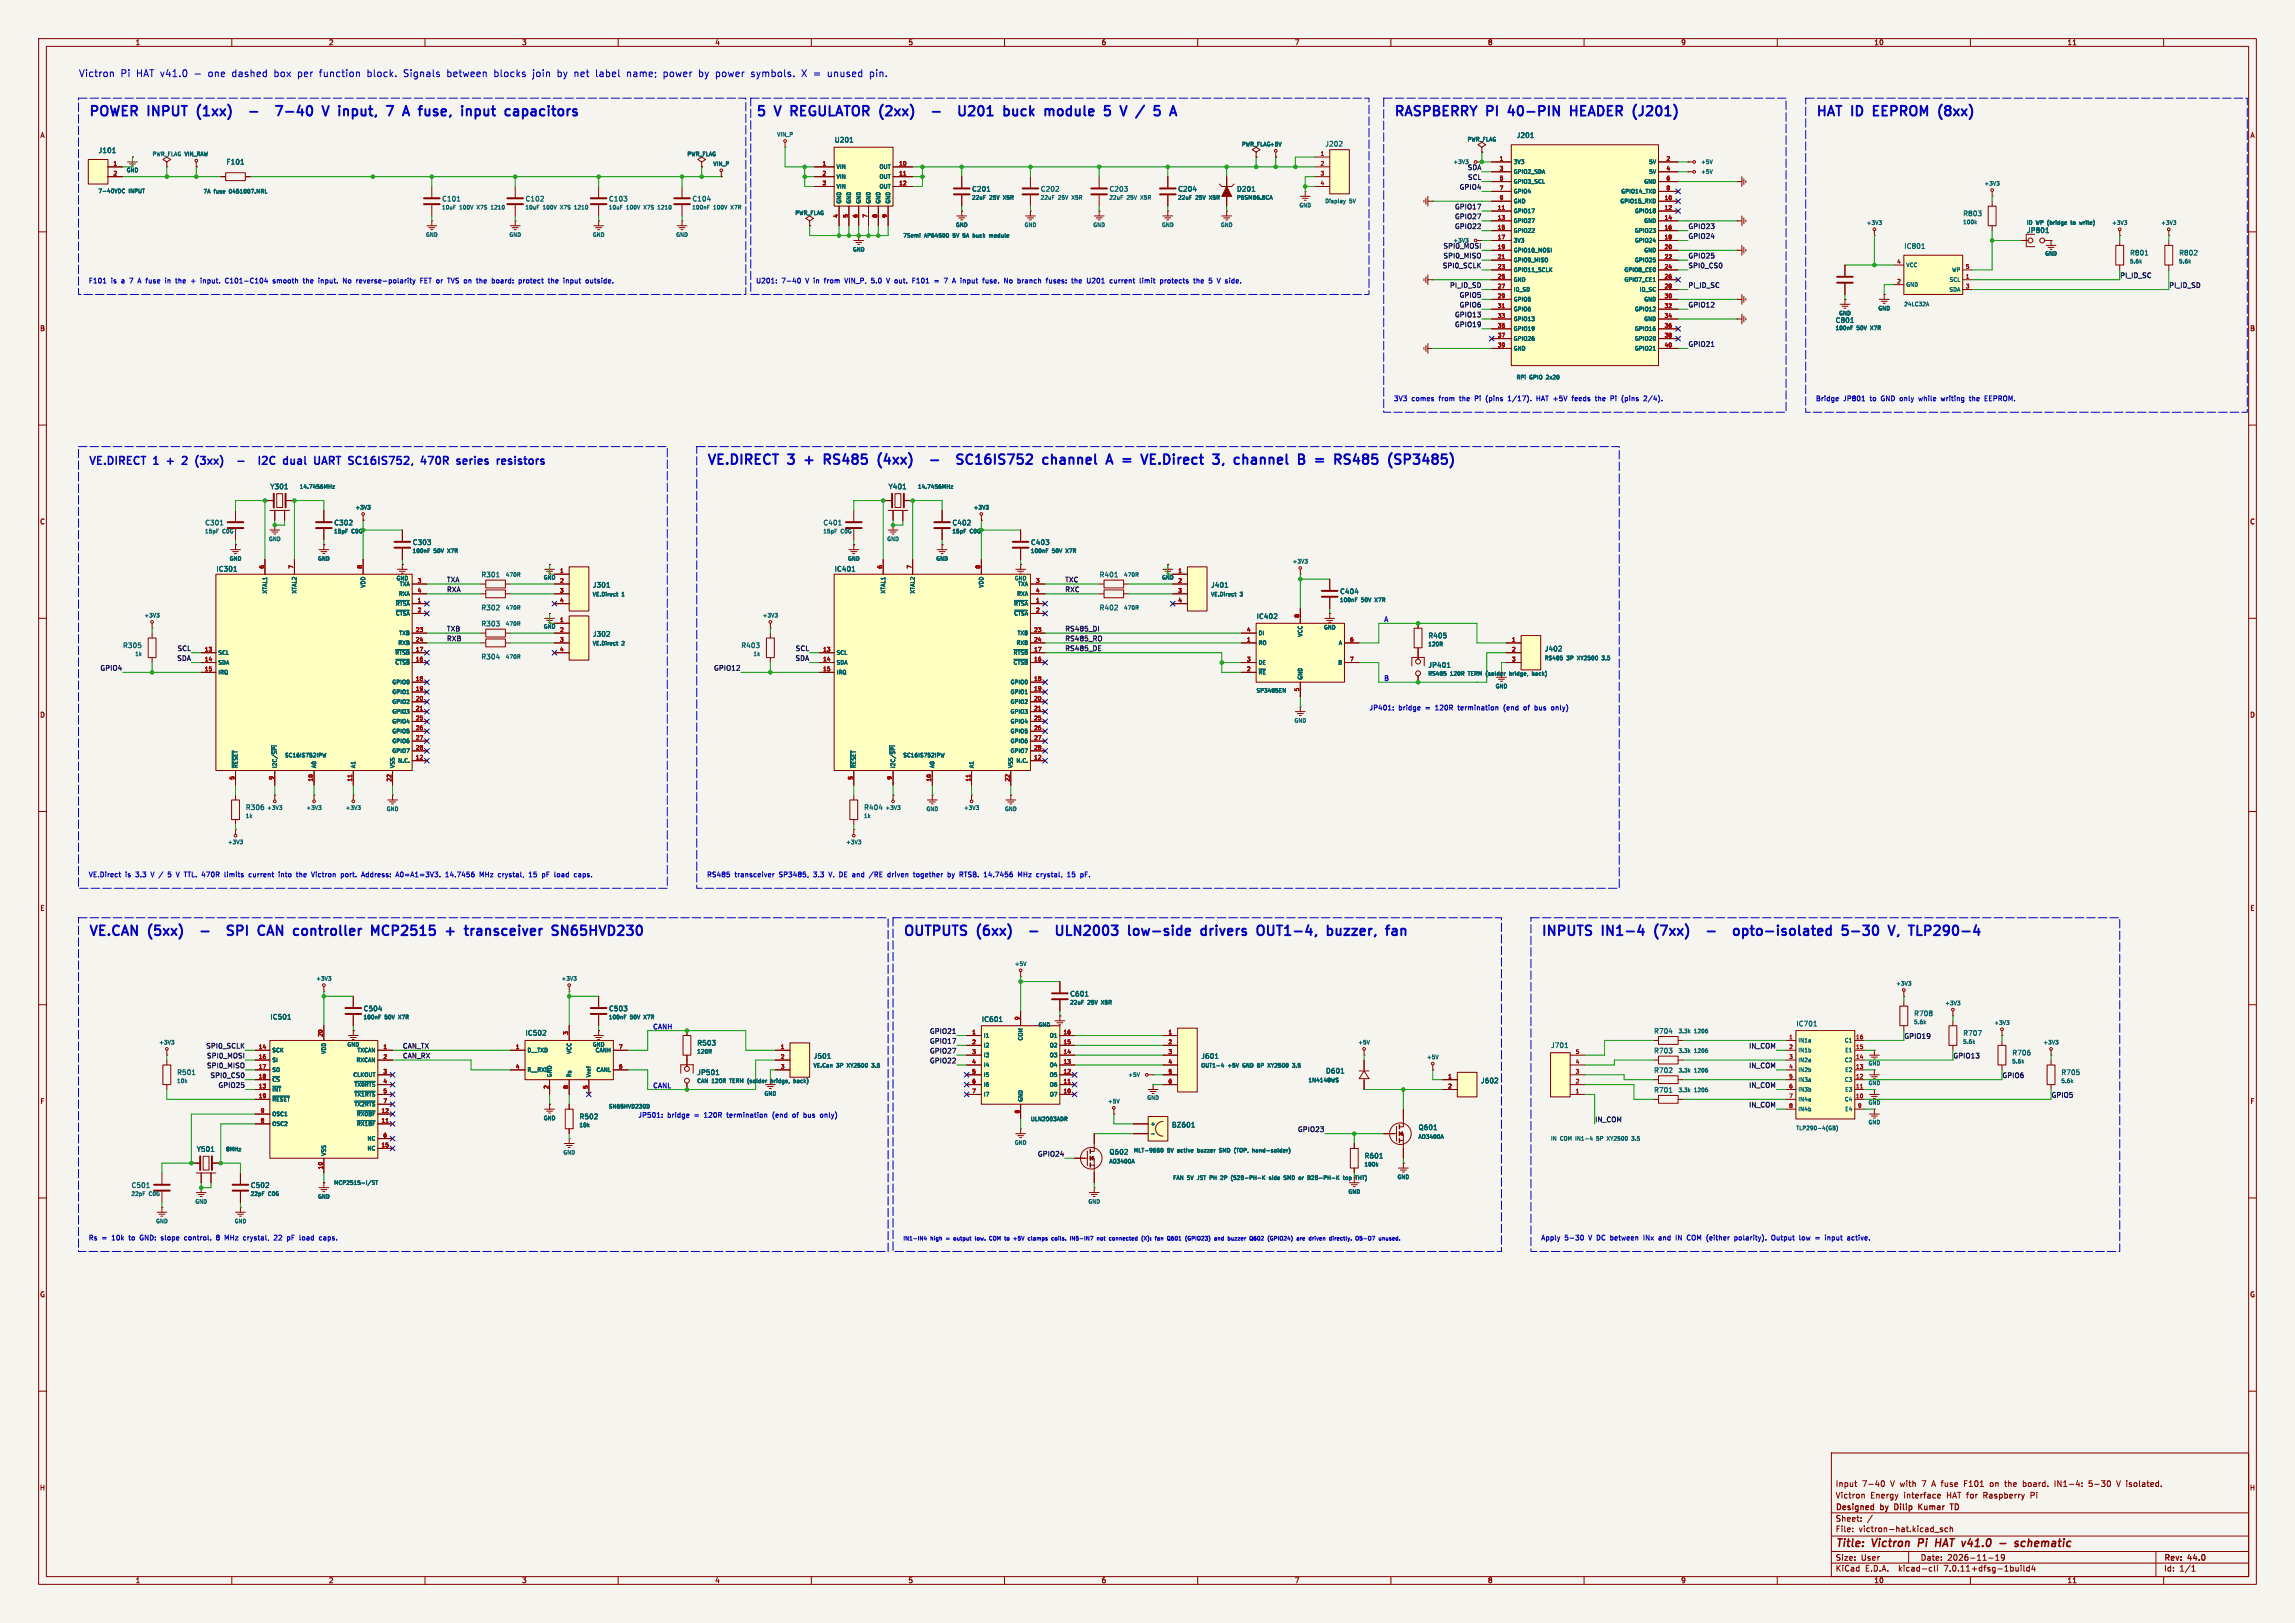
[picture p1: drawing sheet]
<svg xmlns="http://www.w3.org/2000/svg" width="594mm" height="420mm" viewBox="0 0 594 420" stroke-linecap="round" stroke-linejoin="round" font-family="sans-serif">
<defs><g id="words">
<g font-size="3.5" fill="#0000c2">
<text x="22.9" y="30.2">POWER</text>
<text x="38.5" y="30.2">INPUT</text>
<text x="52.2" y="30.2">(1xx)</text>
<text x="76.7" y="30.2">7-40</text>
<text x="89.9" y="30.2">V</text>
<text x="94.9" y="30.2">input,</text>
<text x="108.4" y="30.2">7</text>
<text x="113.7" y="30.2">A</text>
<text x="118.7" y="30.2">fuse,</text>
<text x="130.7" y="30.2">input</text>
<text x="143" y="30.2">capacitors</text>
<text x="195.6" y="30.2">5</text>
<text x="200.9" y="30.2">V</text>
<text x="205.9" y="30.2">REGULATOR (2xx)</text>
<text x="254.4" y="30.2">U201</text>
<text x="267" y="30.2">buck</text>
<text x="278.6" y="30.2">module</text>
<text x="295.1" y="30.2">5</text>
<text x="300.4" y="30.2">V</text>
<text x="360.7" y="30.2">RASPBERRY</text>
<text x="385" y="30.2">PI</text>
<text x="391.6" y="30.2">40-PIN</text>
<text x="408.7" y="30.2">HEADER</text>
<text x="425.9" y="30.2">(J201)</text>
<text x="469.9" y="30.2">HAT ID</text>
<text x="486.1" y="30.2">EEPROM</text>
<text x="504" y="30.2">(8xx)</text>
<text x="182.9" y="120.4">VE.DIRECT</text>
<text x="204.2" y="120.4">3</text>
<text x="209.5" y="120.4">+</text>
<text x="215.5" y="120.4">RS485</text>
<text x="230.5" y="120.4">(4xx)</text>
<text x="254.9" y="120.4">SC16IS752</text>
<text x="278.2" y="120.4">channel</text>
<text x="295.7" y="120.4">A</text>
<text x="300.8" y="120.4">=</text>
<text x="306.8" y="120.4">VE.Direct</text>
<text x="326.2" y="120.4">3,</text>
<text x="332.7" y="120.4">channel</text>
<text x="350.3" y="120.4">B</text>
<text x="355.7" y="120.4">=</text>
<text x="361.7" y="120.4">RS485</text>
<text x="22.9" y="242.3">VE.CAN</text>
<text x="38.6" y="242.3">(5xx)</text>
<text x="63.1" y="242.3">SPI</text>
<text x="72.1" y="242.3">CAN</text>
<text x="82.2" y="242.3">controller</text>
<text x="103.4" y="242.3">MCP2515</text>
<text x="123.6" y="242.3">+</text>
<text x="129.6" y="242.3">transceiver</text>
<text x="153.1" y="242.3">SN65HVD230</text>
<text x="233.7" y="242.3">OUTPUTS</text>
<text x="253.1" y="242.3">(6xx)</text>
<text x="277.6" y="242.3">ULN2003</text>
<text x="297.3" y="242.3">low-side</text>
<text x="317.1" y="242.3">drivers</text>
<text x="332.6" y="242.3">OUT1-4,</text>
<text x="351.7" y="242.3">buzzer,</text>
<text x="398.8" y="242.3">INPUTS</text>
<text x="414.9" y="242.3">IN1-4</text>
<text x="429.5" y="242.3">(7xx)</text>
<text x="453.9" y="242.3">opto-isolated</text>
<text x="483" y="242.3">5-30</text>
<text x="496.2" y="242.3">V,</text>
<text x="502.4" y="242.3">TLP290-4</text>
</g>
<g font-size="2.8" fill="#0000c2">
<text x="22.9" y="120.4">VE.DIRECT</text>
<text x="39.9" y="120.4">1</text>
<text x="44.2" y="120.4">+</text>
<text x="49" y="120.4">2</text>
<text x="53.2" y="120.4">(3xx)</text>
<text x="72.8" y="120.4">I2C</text>
<text x="80" y="120.4">dual</text>
<text x="88.8" y="120.4">UART SC16IS752,</text>
<text x="118" y="120.4">470R</text>
<text x="128" y="120.4">series</text>
<text x="139.2" y="120.4">resistors</text>
</g>
<g font-size="2.8" fill="#840000">
<text x="475" y="400.9">Title:</text>
<text x="484.7" y="400.9">Victron</text>
<text x="497.4" y="400.9">Pi</text>
<text x="502.6" y="400.9">HAT v41.0</text>
<text x="520.8" y="400.9">-</text>
<text x="525.6" y="400.9">schematic</text>
</g>
<g font-size="2.5" fill="#0000c2">
<text x="20.3" y="20.1">Victron</text>
<text x="31.1" y="20.1">Pi</text>
<text x="35.3" y="20.1">HAT v41.0</text>
<text x="50.4" y="20.1">-</text>
<text x="54.1" y="20.1">one</text>
<text x="60.3" y="20.1">dashed</text>
<text x="71.3" y="20.1">box</text>
<text x="77.5" y="20.1">per</text>
<text x="83.3" y="20.1">function</text>
<text x="95.7" y="20.1">block.</text>
<text x="105.2" y="20.1">Signals</text>
<text x="116.5" y="20.1">between</text>
<text x="128.8" y="20.1">blocks</text>
<text x="138.9" y="20.1">join</text>
<text x="145.4" y="20.1">by</text>
<text x="149.8" y="20.1">net</text>
<text x="155.5" y="20.1">label</text>
<text x="163.7" y="20.1">name;</text>
<text x="173.2" y="20.1">power</text>
<text x="182.5" y="20.1">by</text>
<text x="186.9" y="20.1">power</text>
<text x="196.2" y="20.1">symbols.</text>
<text x="209.4" y="20.1">X =</text>
<text x="216.3" y="20.1">unused</text>
<text x="227.3" y="20.1">pin.</text>
</g>
<g font-size="2.1" fill="#840000">
<text x="475" y="388">Victron</text>
<text x="475" y="385">Input</text>
<text x="481.9" y="385">7-40</text>
<text x="484.1" y="388">Energy</text>
<text x="489.4" y="385">V with</text>
<text x="492.8" y="388">interface</text>
<text x="497.8" y="385">7</text>
<text x="500.5" y="385">A fuse</text>
<text x="504" y="388">HAT for</text>
<text x="509.1" y="385">F101</text>
<text x="513.8" y="388">Raspberry</text>
<text x="516" y="385">on</text>
<text x="520" y="385">the</text>
<text x="524.8" y="385">board.</text>
<text x="526.2" y="388">Pi</text>
<text x="533.2" y="385">IN1-4:</text>
<text x="542.2" y="385">5-30</text>
<text x="549.6" y="385">V isolated.</text>
<text x="475" y="394">Sheet:</text>
<text x="475" y="391.2">Designed</text>
<text x="486.8" y="391.2">by</text>
<text x="491.1" y="391.2">Dilip</text>
<text x="497.9" y="391.2">Kumar</text>
<text x="506.8" y="391.2">TD</text>
<text x="475" y="396.7">File:</text>
<text x="481.1" y="396.7">victron-hat.kicad_sch</text>
<text x="475" y="406.9">KiCad</text>
<text x="475" y="404.1">Size:</text>
<text x="481.7" y="404.1">User</text>
<text x="482.7" y="406.9">E.D.A.</text>
<text x="491.6" y="406.9">kicad-cli</text>
<text x="497" y="404.1">Date:</text>
<text x="503.5" y="406.9">7.0.11+dfsg-1build4</text>
<text x="504" y="404.1">2026-11-19</text>
<text x="560" y="404.3">Rev:</text>
<text x="560" y="406.9">Id:</text>
<text x="564.1" y="406.9">1/1</text>
<text x="566.4" y="404.3">44.0</text>
</g>
<g font-size="1.8" fill="#840000">
<text x="35" y="11.9">1</text>
<text x="85" y="11.9">2</text>
<text x="135" y="11.9">3</text>
<text x="185" y="11.9">4</text>
<text x="235" y="11.9">5</text>
<text x="285" y="11.9">6</text>
<text x="335" y="11.9">7</text>
<text x="385" y="11.9">8</text>
<text x="435" y="11.9">9</text>
<text x="485" y="11.9">10</text>
<text x="535" y="11.9">11</text>
<text x="10.3" y="35.9">A</text>
<text x="582.3" y="35.9">A</text>
<text x="10.3" y="85.9">B</text>
<text x="582.3" y="85.9">B</text>
<text x="10.3" y="135.9">C</text>
<text x="582.3" y="135.9">C</text>
<text x="10.3" y="185.9">D</text>
<text x="582.3" y="185.9">D</text>
<text x="10.3" y="235.9">E</text>
<text x="582.3" y="235.9">E</text>
<text x="10.3" y="285.9">F</text>
<text x="582.3" y="285.9">F</text>
<text x="10.3" y="335.9">G</text>
<text x="582.3" y="335.9">G</text>
<text x="10.2" y="385.9">H</text>
<text x="582.2" y="385.9">H</text>
<text x="35" y="409.9">1</text>
<text x="85" y="409.9">2</text>
<text x="135" y="409.9">3</text>
<text x="185" y="409.9">4</text>
<text x="235" y="409.9">5</text>
<text x="285" y="409.9">6</text>
<text x="335" y="409.9">7</text>
<text x="385" y="409.9">8</text>
<text x="435" y="409.9">9</text>
<text x="485" y="409.9">10</text>
<text x="535" y="409.9">11</text>
</g>
<g font-size="1.8" fill="#006464">
<text x="392.4" y="35.9">J201</text>
<text x="25.4" y="39.8">J101</text>
<text x="215.9" y="37.1">U201</text>
<text x="342.9" y="38.1">J202</text>
<text x="58.5" y="42.8">F101</text>
<text x="114.3" y="52.3">C101</text>
<text x="135.9" y="52.3">C102</text>
<text x="157.5" y="52.3">C103</text>
<text x="179.1" y="52.3">C104</text>
<text x="251.5" y="49.8">C201</text>
<text x="269.3" y="49.8">C202</text>
<text x="287" y="49.8">C203</text>
<text x="304.8" y="49.8">C204</text>
<text x="320.1" y="49.8">D201</text>
<text x="508" y="56.1">R803</text>
<text x="492.8" y="64.6">IC801</text>
<text x="524.5" y="60.5">JP801</text>
<text x="551.2" y="66.3">R801</text>
<text x="563.9" y="66.3">R802</text>
<text x="475" y="83.8">C801</text>
<text x="69.9" y="126.8">Y301</text>
<text x="229.9" y="126.8">Y401</text>
<text x="53" y="136.2">C301</text>
<text x="86.4" y="136.2">C302</text>
<text x="213" y="136.2">C401</text>
<text x="246.4" y="136.2">C402</text>
<text x="106.7" y="141.2">C303</text>
<text x="266.7" y="141.2">C403</text>
<text x="55.9" y="148.1">IC301</text>
<text x="124.5" y="149.6">R301</text>
<text x="215.9" y="148.1">IC401</text>
<text x="284.5" y="149.6">R401</text>
<text x="153.3" y="152.3">J301</text>
<text x="313.3" y="152.3">J401</text>
<text x="346.7" y="153.9">C404</text>
<text x="124.5" y="158.1">R302</text>
<text x="284.5" y="158.1">R402</text>
<text x="325.1" y="160.4">IC402</text>
<text x="31.7" y="167.9">R305</text>
<text x="124.5" y="162.3">R303</text>
<text x="153.3" y="165">J302</text>
<text x="191.7" y="167.9">R403</text>
<text x="369.6" y="165.4">R405</text>
<text x="124.5" y="170.8">R304</text>
<text x="369.6" y="173">JP401</text>
<text x="399.7" y="168.8">J402</text>
<text x="63.5" y="209.8">R306</text>
<text x="223.5" y="209.8">R404</text>
<text x="94" y="261.9">C504</text>
<text x="157.5" y="261.9">C503</text>
<text x="276.9" y="258.1">C601</text>
<text x="495.3" y="263.2">R708</text>
<text x="69.9" y="264">IC501</text>
<text x="135.9" y="268.2">IC502</text>
<text x="254" y="264.7">IC601</text>
<text x="428" y="267.7">R704</text>
<text x="464.8" y="265.8">IC701</text>
<text x="508" y="268.2">R707</text>
<text x="180.3" y="270.8">R503</text>
<text x="210.5" y="274.2">J501</text>
<text x="310.8" y="274.2">J601</text>
<text x="401.3" y="271.4">J701</text>
<text x="428" y="272.8">R703</text>
<text x="520.7" y="273.3">R706</text>
<text x="45.7" y="278.4">R501</text>
<text x="180.3" y="278.4">JP501</text>
<text x="343.1" y="278">D601</text>
<text x="383.2" y="280.5">J602</text>
<text x="428" y="277.9">R702</text>
<text x="533.4" y="278.4">R705</text>
<text x="428" y="282.9">R701</text>
<text x="149.9" y="289.8">R502</text>
<text x="303.2" y="292">BZ601</text>
<text x="367" y="292.6">Q601</text>
<text x="50.8" y="298.3">Y501</text>
<text x="287" y="299">Q602</text>
<text x="353.1" y="300">R601</text>
<text x="33.9" y="307.6">C501</text>
<text x="64.8" y="307.6">C502</text>
</g>
<g font-size="1.8" fill="#0f0f0f">
<text x="379.8" y="44.1">SDA</text>
<text x="379.8" y="46.6">SCL</text>
<text x="377.7" y="49.2">GPIO4</text>
<text x="376.4" y="56.8">GPIO27</text>
<text x="376.4" y="54.3">GPIO17</text>
<text x="376.4" y="59.3">GPIO22</text>
<text x="436.9" y="59.3">GPIO23</text>
<text x="373.5" y="64.4">SPI0_MOSI</text>
<text x="436.9" y="61.9">GPIO24</text>
<text x="373.3" y="69.5">SPI0_SCLK</text>
<text x="373.5" y="67">SPI0_MISO</text>
<text x="436.9" y="69.5">SPI0_CS0</text>
<text x="436.9" y="67">GPIO25</text>
<text x="375.2" y="74.6">PI_ID_SD</text>
<text x="377.7" y="77.1">GPIO5</text>
<text x="436.9" y="74.6">PI_ID_SC</text>
<text x="548.6" y="72">PI_ID_SC</text>
<text x="561.3" y="74.6">PI_ID_SD</text>
<text x="376.4" y="82.2">GPIO13</text>
<text x="377.7" y="79.7">GPIO6</text>
<text x="436.9" y="79.7">GPIO12</text>
<text x="376.4" y="84.7">GPIO19</text>
<text x="436.9" y="89.8">GPIO21</text>
<text x="115.6" y="150.8">TXA</text>
<text x="115.6" y="153.3">RXA</text>
<text x="275.6" y="153.3">RXC</text>
<text x="275.6" y="150.8">TXC</text>
<text x="115.6" y="166">RXB</text>
<text x="115.6" y="163.5">TXB</text>
<text x="275.6" y="166">RS485_RO</text>
<text x="275.6" y="163.5">RS485_DI</text>
<text x="25.9" y="173.6">GPIO4</text>
<text x="45.8" y="171.1">SDA</text>
<text x="45.8" y="168.6">SCL</text>
<text x="184.7" y="173.6">GPIO12</text>
<text x="205.8" y="171.1">SDA</text>
<text x="205.8" y="168.6">SCL</text>
<text x="275.6" y="168.6">RS485_DE</text>
<text x="240.6" y="267.6">GPIO21</text>
<text x="492.8" y="268.9">GPIO19</text>
<text x="53.3" y="271.4">SPI0_SCLK</text>
<text x="53.4" y="274">SPI0_MOSI</text>
<text x="104.1" y="274">CAN_RX</text>
<text x="104.1" y="271.4">CAN_TX</text>
<text x="240.6" y="275.2">GPIO22</text>
<text x="240.6" y="272.7">GPIO27</text>
<text x="240.6" y="270.2">GPIO17</text>
<text x="452.6" y="271.4">IN_COM</text>
<text x="505.5" y="274">GPIO13</text>
<text x="53.4" y="276.5">SPI0_MISO</text>
<text x="54.3" y="279.1">SPI0_CS0</text>
<text x="56.4" y="281.6">GPIO25</text>
<text x="452.6" y="276.5">IN_COM</text>
<text x="452.6" y="281.6">IN_COM</text>
<text x="518.2" y="279.1">GPIO6</text>
<text x="452.6" y="286.7">IN_COM</text>
<text x="530.9" y="284.1">GPIO5</text>
<text x="335.8" y="293">GPIO23</text>
<text x="412.7" y="290.5">IN_COM</text>
<text x="268.5" y="299.4">GPIO24</text>
</g>
<g font-size="1.8" fill="#0000c2">
<text x="22.9" y="73.4">F101</text>
<text x="28.7" y="73.4">is</text>
<text x="31.6" y="73.4">a</text>
<text x="33.9" y="73.4">7</text>
<text x="36.3" y="73.4">A fuse</text>
<text x="43.7" y="73.4">in</text>
<text x="46.6" y="73.4">the</text>
<text x="50.7" y="73.4">+</text>
<text x="53.5" y="73.4">input.</text>
<text x="60" y="73.4">C101-C104</text>
<text x="72.6" y="73.4">smooth</text>
<text x="80.6" y="73.4">the</text>
<text x="84.8" y="73.4">input.</text>
<text x="91.3" y="73.4">No</text>
<text x="95" y="73.4">reverse-polarity</text>
<text x="111.7" y="73.4">FET or</text>
<text x="119.2" y="73.4">TVS on</text>
<text x="127.1" y="73.4">the</text>
<text x="131.3" y="73.4">board:</text>
<text x="138.4" y="73.4">protect</text>
<text x="146.3" y="73.4">the</text>
<text x="150.4" y="73.4">input</text>
<text x="156.4" y="73.4">outside.</text>
<text x="195.6" y="73.4">U201:</text>
<text x="202.3" y="73.4">7-40</text>
<text x="208.7" y="73.4">V in</text>
<text x="213.9" y="73.4">from</text>
<text x="219.4" y="73.4">VIN_P,</text>
<text x="226.4" y="73.4">5.0</text>
<text x="230.6" y="73.4">V out.</text>
<text x="237.7" y="73.4">F101</text>
<text x="246.3" y="73.4">7</text>
<text x="248.7" y="73.4">A input</text>
<text x="256.9" y="73.4">fuse.</text>
<text x="262.7" y="73.4">No</text>
<text x="266.3" y="73.4">branch</text>
<text x="274" y="73.4">fuses:</text>
<text x="280.8" y="73.4">the</text>
<text x="284.9" y="73.4">U201</text>
<text x="291" y="73.4">current</text>
<text x="299" y="73.4">limit</text>
<text x="304.4" y="73.4">protects</text>
<text x="313.3" y="73.4">the</text>
<text x="317.5" y="73.4">5</text>
<text x="319.9" y="73.4">V side.</text>
<text x="360.7" y="103.9">3V3</text>
<text x="365.4" y="103.9">comes</text>
<text x="372.6" y="103.9">from</text>
<text x="378.1" y="103.9">the</text>
<text x="382.2" y="103.9">Pi</text>
<text x="385.3" y="103.9">(pins</text>
<text x="391.2" y="103.9">1/17).</text>
<text x="398.8" y="103.9">HAT +5V</text>
<text x="408.4" y="103.9">feeds</text>
<text x="414.7" y="103.9">the</text>
<text x="418.8" y="103.9">Pi</text>
<text x="421.8" y="103.9">(pins</text>
<text x="427.8" y="103.9">2/4).</text>
<text x="469.9" y="103.9">Bridge</text>
<text x="477.1" y="103.9">JP801</text>
<text x="484.2" y="103.9">to</text>
<text x="487.2" y="103.9">GND only</text>
<text x="497.3" y="103.9">while</text>
<text x="503.4" y="103.9">writing</text>
<text x="510.9" y="103.9">the</text>
<text x="515" y="103.9">EEPROM.</text>
<text x="358.1" y="161">A</text>
<text x="358.1" y="176.3">B</text>
<text x="354.3" y="183.9">JP401:</text>
<text x="362" y="183.9">bridge</text>
<text x="369.1" y="183.9">=</text>
<text x="371.8" y="183.9">120R</text>
<text x="377.9" y="183.9">termination</text>
<text x="389.9" y="183.9">(end</text>
<text x="395.3" y="183.9">of</text>
<text x="398.3" y="183.9">bus</text>
<text x="402.8" y="183.9">only)</text>
<text x="22.9" y="227.1">VE.Direct</text>
<text x="32.4" y="227.1">is</text>
<text x="35.2" y="227.1">3.3</text>
<text x="39.4" y="227.1">V /</text>
<text x="44.2" y="227.1">5</text>
<text x="46.6" y="227.1">V TTL. 470R</text>
<text x="59.6" y="227.1">limits</text>
<text x="66.1" y="227.1">current</text>
<text x="74.1" y="227.1">into</text>
<text x="78.9" y="227.1">the</text>
<text x="83" y="227.1">Victron</text>
<text x="90.8" y="227.1">port.</text>
<text x="96.4" y="227.1">Address:</text>
<text x="105.5" y="227.1">A0=A1=3V3.</text>
<text x="118.5" y="227.1">14.7456</text>
<text x="127.5" y="227.1">MHz</text>
<text x="132.5" y="227.1">crystal,</text>
<text x="140.7" y="227.1">15</text>
<text x="144.3" y="227.1">pF</text>
<text x="147.7" y="227.1">load</text>
<text x="153" y="227.1">caps.</text>
<text x="182.9" y="227.1">RS485</text>
<text x="190.2" y="227.1">transceiver</text>
<text x="201.8" y="227.1">SP3485,</text>
<text x="210.9" y="227.1">3.3</text>
<text x="215.1" y="227.1">V. DE and</text>
<text x="226.2" y="227.1">/RE</text>
<text x="231.1" y="227.1">driven</text>
<text x="238" y="227.1">together</text>
<text x="247" y="227.1">by</text>
<text x="250.3" y="227.1">RTSB.</text>
<text x="256.8" y="227.1">14.7456</text>
<text x="265.8" y="227.1">MHz</text>
<text x="270.8" y="227.1">crystal,</text>
<text x="279" y="227.1">15</text>
<text x="168.9" y="266.5">CANH</text>
<text x="168.9" y="281.7">CANL</text>
<text x="165.1" y="289.3">JP501:</text>
<text x="172.7" y="289.3">bridge</text>
<text x="179.8" y="289.3">=</text>
<text x="182.6" y="289.3">120R</text>
<text x="188.7" y="289.3">termination</text>
<text x="200.6" y="289.3">(end</text>
<text x="206.1" y="289.3">of</text>
<text x="209.1" y="289.3">bus</text>
<text x="213.6" y="289.3">only)</text>
<text x="22.9" y="321.1">Rs</text>
<text x="26.3" y="321.1">=</text>
<text x="29.1" y="321.1">10k</text>
<text x="33.7" y="321.1">to</text>
<text x="36.7" y="321.1">GND: slope</text>
<text x="48.6" y="321.1">control.</text>
<text x="57.1" y="321.1">8</text>
<text x="59.5" y="321.1">MHz</text>
<text x="64.5" y="321.1">crystal,</text>
<text x="72.7" y="321.1">22</text>
<text x="76.3" y="321.1">pF</text>
<text x="79.7" y="321.1">load</text>
<text x="84.9" y="321.1">caps.</text>
<text x="398.8" y="321.1">Apply</text>
<text x="405" y="321.1">5-30</text>
<text x="411.3" y="321.1">V DC between</text>
<text x="426.1" y="321.1">INx</text>
<text x="430.2" y="321.1">and</text>
<text x="434.9" y="321.1">IN</text>
<text x="438" y="321.1">COM (either</text>
<text x="450.6" y="321.1">polarity).</text>
<text x="460.5" y="321.1">Output</text>
<text x="467.9" y="321.1">low</text>
<text x="472.2" y="321.1">=</text>
<text x="474.9" y="321.1">input</text>
<text x="480.9" y="321.1">active.</text>
</g>
<g font-size="1.4" fill="#006464">
<text x="201" y="35.5">VIN_P</text>
<text x="39.3" y="40.6">PWR_FLAG VIN_RAW</text>
<text x="47.6" y="40.6">VIN_RAW</text>
<text x="177.8" y="40.6">PWR_FLAG</text>
<text x="321.3" y="38.1">PWR_FLAG+5V</text>
<text x="379.7" y="36.8">PWR_FLAG</text>
<text x="32.6" y="44.8">GND</text>
<text x="184.5" y="43.1">VIN_P</text>
<text x="216.4" y="43.9">VIN</text>
<text x="216.4" y="46.5">VIN</text>
<text x="227.5" y="43.9">OUT</text>
<text x="227.5" y="46.5">OUT</text>
<text x="376" y="42.6">+3V3</text>
<text x="391.7" y="42.6">3V3</text>
<text x="391.7" y="45.2">GPIO2_SDA</text>
<text x="391.7" y="47.7">GPIO3_SCL</text>
<text x="425.4" y="47.7">GND</text>
<text x="426.7" y="42.6">5V</text>
<text x="426.7" y="45.2">5V</text>
<text x="440.1" y="45.2">+5V</text>
<text x="440.1" y="42.6">+5V</text>
<text x="25.4" y="50.2">7-40VDC</text>
<text x="33.3" y="50.2">INPUT</text>
<text x="52.5" y="50.3">7A</text>
<text x="55.4" y="50.3">fuse</text>
<text x="59.5" y="50.3">0451007.MRL</text>
<text x="216.4" y="49">VIN</text>
<text x="217.9" y="52.8" transform="rotate(-90 217.9 52.8)">GND</text>
<text x="220.4" y="52.8" transform="rotate(-90 220.4 52.8)">GND</text>
<text x="223" y="52.8" transform="rotate(-90 223 52.8)">GND</text>
<text x="225.5" y="52.8" transform="rotate(-90 225.5 52.8)">GND</text>
<text x="227.5" y="49">OUT</text>
<text x="228.1" y="52.8" transform="rotate(-90 228.1 52.8)">GND</text>
<text x="230.6" y="52.8" transform="rotate(-90 230.6 52.8)">GND</text>
<text x="251.4" y="51.9">22uF</text>
<text x="256.1" y="51.9">25V</text>
<text x="259.9" y="51.9">X5R</text>
<text x="269.2" y="51.9">22uF</text>
<text x="273.9" y="51.9">25V</text>
<text x="277.7" y="51.9">X5R</text>
<text x="287" y="51.9">22uF</text>
<text x="291.7" y="51.9">25V</text>
<text x="295.4" y="51.9">X5R</text>
<text x="304.8" y="51.9">22uF</text>
<text x="309.4" y="51.9">25V</text>
<text x="313.2" y="51.9">X5R</text>
<text x="320" y="51.9">P6SMB6.8CA</text>
<text x="336.2" y="53.9">GND</text>
<text x="342.9" y="52.8">Display</text>
<text x="349.3" y="52.8">5V</text>
<text x="391.7" y="50.3">GPIO4</text>
<text x="391.7" y="52.8">GND</text>
<text x="419.2" y="52.8">GPIO15_RXD</text>
<text x="419.5" y="50.3">GPIO14_TXD</text>
<text x="513.5" y="48.2">+3V3</text>
<text x="114.3" y="54.4">10uF</text>
<text x="118.9" y="54.4">100V</text>
<text x="123.7" y="54.4">X7S</text>
<text x="127.6" y="54.4">1210</text>
<text x="135.8" y="54.4">10uF</text>
<text x="140.5" y="54.4">100V</text>
<text x="145.3" y="54.4">X7S</text>
<text x="149.1" y="54.4">1210</text>
<text x="157.4" y="54.4">10uF</text>
<text x="162.1" y="54.4">100V</text>
<text x="166.9" y="54.4">X7S</text>
<text x="170.7" y="54.4">1210</text>
<text x="179" y="54.4">100nF</text>
<text x="184.7" y="54.4">100V</text>
<text x="189.4" y="54.4">X7R</text>
<text x="205.7" y="55.8">PWR_FLAG</text>
<text x="247.3" y="58.9">GND</text>
<text x="265" y="58.9">GND</text>
<text x="282.8" y="58.9">GND</text>
<text x="300.6" y="58.9">GND</text>
<text x="315.8" y="58.9">GND</text>
<text x="391.7" y="55.3">GPIO17</text>
<text x="391.7" y="57.9">GPIO27</text>
<text x="423" y="55.3">GPIO18</text>
<text x="425.4" y="57.9">GND</text>
<text x="483" y="58.4">+3V3</text>
<text x="508" y="58.2">100k</text>
<text x="524.5" y="58.4">ID</text>
<text x="527" y="58.4">WP (bridge</text>
<text x="536.5" y="58.4">to</text>
<text x="539" y="58.4">write)</text>
<text x="546.5" y="58.4">+3V3</text>
<text x="559.2" y="58.4">+3V3</text>
<text x="110.1" y="61.5">GND</text>
<text x="131.7" y="61.5">GND</text>
<text x="153.3" y="61.5">GND</text>
<text x="174.9" y="61.5">GND</text>
<text x="220.6" y="65.3">GND</text>
<text x="233.6" y="61.7">7Semi</text>
<text x="239.2" y="61.7">AP64500</text>
<text x="246.9" y="61.7">5V</text>
<text x="249.7" y="61.7">5A</text>
<text x="252.5" y="61.7">buck</text>
<text x="257" y="61.7">module</text>
<text x="391.7" y="60.4">GPIO22</text>
<text x="391.7" y="63">3V3</text>
<text x="391.7" y="65.5">GPIO10_MOSI</text>
<text x="423" y="60.4">GPIO23</text>
<text x="423" y="63">GPIO24</text>
<text x="425.4" y="65.5">GND</text>
<text x="391.7" y="68">GPIO9_MISO</text>
<text x="391.7" y="70.6">GPIO11_SCLK</text>
<text x="420.3" y="70.6">GPIO8_CE0</text>
<text x="423" y="68">GPIO25</text>
<text x="493.3" y="69.3">VCC</text>
<text x="505.1" y="70.6">WP</text>
<text x="529.2" y="66.4">GND</text>
<text x="551.1" y="68.4">5.6k</text>
<text x="563.8" y="68.4">5.6k</text>
<text x="391.7" y="73.1">GND</text>
<text x="391.7" y="75.7">ID_SD</text>
<text x="420.3" y="73.1">GPIO7_CE1</text>
<text x="424.2" y="75.7">ID_SC</text>
<text x="493.3" y="74.4">GND</text>
<text x="504.4" y="75.7">SDA</text>
<text x="504.4" y="73.1">SCL</text>
<text x="391.7" y="78.2">GPIO5</text>
<text x="391.7" y="80.7">GPIO6</text>
<text x="391.7" y="83.3">GPIO13</text>
<text x="423" y="80.7">GPIO12</text>
<text x="425.4" y="78.2">GND</text>
<text x="425.4" y="83.3">GND</text>
<text x="475.9" y="81.8">GND</text>
<text x="486" y="80.5">GND</text>
<text x="492.7" y="79.4">24LC32A</text>
<text x="391.7" y="85.8">GPIO19</text>
<text x="391.7" y="88.4">GPIO26</text>
<text x="423" y="85.8">GPIO16</text>
<text x="423" y="88.4">GPIO20</text>
<text x="474.9" y="85.6">100nF</text>
<text x="480.6" y="85.6">50V</text>
<text x="484.4" y="85.6">X7R</text>
<text x="391.7" y="90.9">GND</text>
<text x="423" y="90.9">GPIO21</text>
<text x="392.4" y="98.4">RPi</text>
<text x="395.9" y="98.4">GPIO</text>
<text x="400.4" y="98.4">2x20</text>
<text x="77.4" y="126.7">14.7456MHz</text>
<text x="237.4" y="126.7">14.7456MHz</text>
<text x="91.9" y="132">+3V3</text>
<text x="251.9" y="132">+3V3</text>
<text x="52.9" y="138.2">15pF</text>
<text x="57.6" y="138.2">C0G</text>
<text x="69.5" y="140.2">GND</text>
<text x="86.3" y="138.2">15pF</text>
<text x="91" y="138.2">C0G</text>
<text x="106.6" y="143.3">100nF</text>
<text x="112.3" y="143.3">50V</text>
<text x="116.1" y="143.3">X7R</text>
<text x="212.9" y="138.2">15pF</text>
<text x="217.6" y="138.2">C0G</text>
<text x="229.5" y="140.2">GND</text>
<text x="246.3" y="138.2">15pF</text>
<text x="251" y="138.2">C0G</text>
<text x="266.7" y="143.3">100nF</text>
<text x="272.3" y="143.3">50V</text>
<text x="276.1" y="143.3">X7R</text>
<text x="59.3" y="145.3">GND</text>
<text x="82.2" y="145.3">GND</text>
<text x="130.8" y="149.5">470R</text>
<text x="219.3" y="145.3">GND</text>
<text x="242.2" y="145.3">GND</text>
<text x="290.8" y="149.5">470R</text>
<text x="334.4" y="146">+3V3</text>
<text x="69.3" y="153.8" transform="rotate(-90 69.3 153.8)">XTAL1</text>
<text x="76.9" y="153.8" transform="rotate(-90 76.9 153.8)">XTAL2</text>
<text x="94.7" y="152.3" transform="rotate(-90 94.7 152.3)">VDD</text>
<text x="102.5" y="150.4">GND</text>
<text x="103.1" y="154.4">RXA</text>
<text x="103.3" y="151.9">TXA</text>
<text x="140.6" y="150.2">GND</text>
<text x="153.3" y="154.5">VE.Direct</text>
<text x="160.9" y="154.5">1</text>
<text x="229.3" y="153.8" transform="rotate(-90 229.3 153.8)">XTAL1</text>
<text x="237" y="153.8" transform="rotate(-90 237 153.8)">XTAL2</text>
<text x="254.7" y="152.3" transform="rotate(-90 254.7 152.3)">VDD</text>
<text x="262.5" y="150.4">GND</text>
<text x="263.1" y="154.4">RXA</text>
<text x="263.3" y="151.9">TXA</text>
<text x="300.6" y="150.2">GND</text>
<text x="313.3" y="154.5">VE.Direct</text>
<text x="320.9" y="154.5">3</text>
<text x="346.7" y="156">100nF</text>
<text x="352.3" y="156">50V</text>
<text x="356.1" y="156">X7R</text>
<text x="37.2" y="160">+3V3</text>
<text x="102.3" y="156.9">~{RTSA}</text>
<text x="102.3" y="159.5">~{CTSA}</text>
<text x="130.8" y="158">470R</text>
<text x="197.3" y="160">+3V3</text>
<text x="262.3" y="156.9">~{RTSA}</text>
<text x="262.3" y="159.5">~{CTSA}</text>
<text x="290.8" y="158">470R</text>
<text x="102.9" y="167.1">RXB</text>
<text x="103.2" y="164.6">TXB</text>
<text x="130.8" y="162.2">470R</text>
<text x="140.6" y="162.9">GND</text>
<text x="153.3" y="167.2">VE.Direct</text>
<text x="160.9" y="167.2">2</text>
<text x="262.9" y="167.1">RXB</text>
<text x="263.2" y="164.6">TXB</text>
<text x="325.6" y="167.1">RO</text>
<text x="325.6" y="164.6">DI</text>
<text x="337.3" y="165" transform="rotate(-90 337.3 165)">VCC</text>
<text x="342.5" y="163.1">GND</text>
<text x="346.3" y="167.1">A</text>
<text x="369.5" y="167.4">120R</text>
<text x="34.9" y="170">1k</text>
<text x="56.4" y="169.6">SCL</text>
<text x="56.4" y="172.2">SDA</text>
<text x="102.1" y="172.2">~{CTSB}</text>
<text x="102.1" y="169.6">~{RTSB}</text>
<text x="130.8" y="170.7">470R</text>
<text x="194.9" y="170">1k</text>
<text x="216.4" y="169.6">SCL</text>
<text x="216.4" y="172.2">SDA</text>
<text x="262.2" y="172.2">~{CTSB}</text>
<text x="262.2" y="169.6">~{RTSB}</text>
<text x="325.6" y="172.2">DE</text>
<text x="346.2" y="172.2">B</text>
<text x="399.7" y="171">RS485</text>
<text x="405.5" y="171">3P</text>
<text x="408.5" y="171">XY2500</text>
<text x="415.1" y="171">3.5</text>
<text x="56.4" y="174.7">IRQ</text>
<text x="101.4" y="177.3">GPIO0</text>
<text x="101.4" y="179.8">GPIO1</text>
<text x="216.4" y="174.7">IRQ</text>
<text x="261.4" y="177.3">GPIO0</text>
<text x="261.4" y="179.8">GPIO1</text>
<text x="325.1" y="179.4">SP3485EN</text>
<text x="325.6" y="174.7">~{RE}</text>
<text x="337.3" y="176" transform="rotate(-90 337.3 176)">GND</text>
<text x="369.5" y="175">RS485</text>
<text x="375.4" y="175">120R</text>
<text x="380.2" y="175">TERM</text>
<text x="387" y="178.3">GND</text>
<text x="391.4" y="175">bridge,</text>
<text x="397.5" y="175">back)</text>
<text x="101.4" y="182.3">GPIO2</text>
<text x="101.4" y="184.9">GPIO3</text>
<text x="261.4" y="182.3">GPIO2</text>
<text x="261.4" y="184.9">GPIO3</text>
<text x="101.4" y="187.4">GPIO4</text>
<text x="101.4" y="190">GPIO5</text>
<text x="261.4" y="187.4">GPIO4</text>
<text x="261.4" y="190">GPIO5</text>
<text x="334.9" y="187.2">GND</text>
<text x="73.6" y="196.2">SC16IS752IPW</text>
<text x="101.4" y="192.5">GPIO6</text>
<text x="101.4" y="195">GPIO7</text>
<text x="102.9" y="197.6">N.C.</text>
<text x="233.6" y="196.2">SC16IS752IPW</text>
<text x="261.4" y="192.5">GPIO6</text>
<text x="261.4" y="195">GPIO7</text>
<text x="262.9" y="197.6">N.C.</text>
<text x="61.7" y="198.9" transform="rotate(-90 61.7 198.9)">~{RESET}</text>
<text x="71.9" y="198.9" transform="rotate(-90 71.9 198.9)">I2C/~{SPI}</text>
<text x="82" y="198.9" transform="rotate(-90 82 198.9)">A0</text>
<text x="92.2" y="198.9" transform="rotate(-90 92.2 198.9)">A1</text>
<text x="102.3" y="198.9" transform="rotate(-90 102.3 198.9)">VSS</text>
<text x="221.7" y="198.9" transform="rotate(-90 221.7 198.9)">~{RESET}</text>
<text x="231.9" y="198.9" transform="rotate(-90 231.9 198.9)">I2C/~{SPI}</text>
<text x="242" y="198.9" transform="rotate(-90 242 198.9)">A0</text>
<text x="252.2" y="198.9" transform="rotate(-90 252.2 198.9)">A1</text>
<text x="262.4" y="198.9" transform="rotate(-90 262.4 198.9)">VSS</text>
<text x="69" y="209.8">+3V3</text>
<text x="79.2" y="209.8">+3V3</text>
<text x="89.3" y="209.8">+3V3</text>
<text x="229" y="209.8">+3V3</text>
<text x="249.3" y="209.8">+3V3</text>
<text x="63.5" y="211.9">1k</text>
<text x="99.9" y="210.1">GND</text>
<text x="223.5" y="211.9">1k</text>
<text x="239.6" y="210.1">GND</text>
<text x="260" y="210.1">GND</text>
<text x="58.8" y="218.7">+3V3</text>
<text x="218.9" y="218.7">+3V3</text>
<text x="262.5" y="250.2">+5V</text>
<text x="81.7" y="254">+3V3</text>
<text x="145.2" y="254">+3V3</text>
<text x="490.6" y="255.2">+3V3</text>
<text x="93.9" y="263.9">100nF</text>
<text x="99.6" y="263.9">50V</text>
<text x="103.4" y="263.9">X7R</text>
<text x="157.4" y="263.9">100nF</text>
<text x="163.1" y="263.9">50V</text>
<text x="166.9" y="263.9">X7R</text>
<text x="276.8" y="260.1">22uF</text>
<text x="281.5" y="260.1">25V</text>
<text x="285.3" y="260.1">X5R</text>
<text x="503.3" y="260.3">+3V3</text>
<text x="254.5" y="268.7">I1</text>
<text x="264.9" y="269.4" transform="rotate(-90 264.9 269.4)">COM</text>
<text x="268.7" y="265.9">GND</text>
<text x="271.5" y="268.7">O1</text>
<text x="434.3" y="267.6">3.3k</text>
<text x="438.5" y="267.6">1206</text>
<text x="465.3" y="270">IN1a</text>
<text x="477.3" y="270">C1</text>
<text x="495.3" y="265.2">5.6k</text>
<text x="516" y="265.4">+3V3</text>
<text x="41.1" y="270.5">+3V3</text>
<text x="70.4" y="272.5">SCK</text>
<text x="70.4" y="275.1">SI</text>
<text x="84.6" y="272.9" transform="rotate(-90 84.6 272.9)">VDD</text>
<text x="89.8" y="271">GND</text>
<text x="92.1" y="275.1">RXCAN</text>
<text x="92.3" y="272.5">TXCAN</text>
<text x="136.4" y="272.5">D__TXD</text>
<text x="148.1" y="272.9" transform="rotate(-90 148.1 272.9)">VCC</text>
<text x="153.3" y="271">GND</text>
<text x="154" y="272.5">CANH</text>
<text x="180.3" y="272.8">120R</text>
<text x="254.5" y="271.2">I2</text>
<text x="254.5" y="273.8">I3</text>
<text x="271.5" y="273.8">O3</text>
<text x="271.5" y="271.2">O2</text>
<text x="351.4" y="270.5">+5V</text>
<text x="369.2" y="274.3">+5V</text>
<text x="434.3" y="272.6">3.3k</text>
<text x="438.5" y="272.6">1206</text>
<text x="465.3" y="272.5">IN1b</text>
<text x="465.3" y="275.1">IN2a</text>
<text x="477.3" y="275.1">C2</text>
<text x="477.4" y="272.5">E1</text>
<text x="483.5" y="275.9">GND</text>
<text x="508" y="270.3">5.6k</text>
<text x="520.7" y="275.4">5.6k</text>
<text x="528.7" y="270.5">+3V3</text>
<text x="45.7" y="280.5">10k</text>
<text x="70.4" y="277.6">SO</text>
<text x="70.4" y="280.1">~{CS}</text>
<text x="91.3" y="278.9">CLKOUT</text>
<text x="91.6" y="281.4">~{TX0RTS}</text>
<text x="136.4" y="277.6">R__RXD</text>
<text x="143" y="278.9" transform="rotate(-90 143 278.9)">GND</text>
<text x="148.1" y="278.9" transform="rotate(-90 148.1 278.9)">Rs</text>
<text x="153.1" y="278.9" transform="rotate(-90 153.1 278.9)">Vref</text>
<text x="154.2" y="277.6">CANL</text>
<text x="180.3" y="280.5">CAN</text>
<text x="184.2" y="280.5">120R</text>
<text x="189.1" y="280.5">TERM (solder</text>
<text x="200.2" y="280.5">bridge,</text>
<text x="206.4" y="280.5">back)</text>
<text x="210.4" y="276.4">VE.Can</text>
<text x="216.5" y="276.4">3P</text>
<text x="219.5" y="276.4">XY2500</text>
<text x="226.1" y="276.4">3.5</text>
<text x="254.5" y="276.3">I4</text>
<text x="254.5" y="278.9">I5</text>
<text x="254.5" y="281.4">I6</text>
<text x="271.5" y="281.4">O6</text>
<text x="271.5" y="278.9">O5</text>
<text x="271.5" y="276.3">O4</text>
<text x="291.9" y="278.9">+5V</text>
<text x="310.8" y="276.4">OUT1-4</text>
<text x="317.8" y="276.4">+5V</text>
<text x="321.8" y="276.4">GND 6P</text>
<text x="328.9" y="276.4">XY2500</text>
<text x="335.5" y="276.4">3.5</text>
<text x="338.5" y="280.3">1N4148WS</text>
<text x="434.3" y="277.7">3.3k</text>
<text x="438.5" y="277.7">1206</text>
<text x="465.3" y="277.6">IN2b</text>
<text x="465.3" y="280.1">IN3a</text>
<text x="477.3" y="280.1">C3</text>
<text x="477.4" y="277.6">E2</text>
<text x="483.5" y="281">GND</text>
<text x="533.4" y="280.5">5.6k</text>
<text x="70.4" y="282.7">~{INT}</text>
<text x="70.4" y="285.2">~{RESET}</text>
<text x="91.6" y="283.9">~{TX1RTS}</text>
<text x="91.6" y="286.5">~{TX2RTS}</text>
<text x="157.4" y="287">SN65HVD230D</text>
<text x="197.7" y="283.7">GND</text>
<text x="254.5" y="283.9">I7</text>
<text x="264.9" y="285.2" transform="rotate(-90 264.9 285.2)">GND</text>
<text x="271.5" y="283.9">O7</text>
<text x="286.6" y="285.7">+5V</text>
<text x="296.8" y="284.8">GND</text>
<text x="434.3" y="282.8">3.3k</text>
<text x="438.5" y="282.8">1206</text>
<text x="465.3" y="282.7">IN3b</text>
<text x="465.3" y="285.2">IN4a</text>
<text x="465.3" y="287.8">IN4b</text>
<text x="477.3" y="285.2">C4</text>
<text x="477.4" y="282.7">E3</text>
<text x="477.4" y="287.8">E4</text>
<text x="483.5" y="286.1">GND</text>
<text x="70.4" y="291.6">OSC2</text>
<text x="70.4" y="289">OSC1</text>
<text x="92.2" y="291.6">~{RX1BF}</text>
<text x="92.2" y="289">~{RX0BF}</text>
<text x="140.6" y="290.1">GND</text>
<text x="149.8" y="291.9">10k</text>
<text x="266.7" y="290.3">ULN2003ADR</text>
<text x="297.7" y="291.6">+</text>
<text x="464.8" y="292.7">TLP290-4(GB)</text>
<text x="483.5" y="291.1">GND</text>
<text x="58.4" y="298.1">8MHz</text>
<text x="84.6" y="299.2" transform="rotate(-90 84.6 299.2)">VSS</text>
<text x="94.9" y="297.9">NC</text>
<text x="94.9" y="295.4">NC</text>
<text x="145.7" y="299">GND</text>
<text x="262.5" y="296.4">GND</text>
<text x="293.3" y="298.4">MLT-9650</text>
<text x="302.1" y="298.4">5V</text>
<text x="304.9" y="298.4">active</text>
<text x="310.4" y="298.4">buzzer</text>
<text x="316.3" y="298.4">SMD</text>
<text x="320.4" y="298.4">(TOP,</text>
<text x="325.4" y="298.4">hand-solder)</text>
<text x="367" y="294.9">AO3400A</text>
<text x="401.3" y="295.4">IN</text>
<text x="403.8" y="295.4">COM IN1-4</text>
<text x="413.7" y="295.4">5P</text>
<text x="416.7" y="295.4">XY2500</text>
<text x="423.3" y="295.4">3.5</text>
<text x="287" y="301.2">AO3400A</text>
<text x="303.5" y="305.5">FAN</text>
<text x="307.3" y="305.5">5V</text>
<text x="310.1" y="305.5">JST</text>
<text x="313.6" y="305.5">PH</text>
<text x="316.7" y="305.5">2P</text>
<text x="319.6" y="305.5">(S2B-PH-K</text>
<text x="329.7" y="305.5">side</text>
<text x="333.8" y="305.5">SMD</text>
<text x="337.9" y="305.5">or</text>
<text x="340.5" y="305.5">B2B-PH-K</text>
<text x="353" y="302">100k</text>
<text x="353.4" y="305.5">THT)</text>
<text x="361.6" y="305.3">GND</text>
<text x="33.9" y="309.7">22pF</text>
<text x="38.6" y="309.7">C0G</text>
<text x="50.4" y="311.7">GND</text>
<text x="64.7" y="309.7">22pF</text>
<text x="69.4" y="309.7">C0G</text>
<text x="82.2" y="310.4">GND</text>
<text x="86.3" y="306.8">MCP2515-I/ST</text>
<text x="281.6" y="311.7">GND</text>
<text x="348.9" y="309.1">GND</text>
<text x="40.3" y="316.7">GND</text>
<text x="60.6" y="316.7">GND</text>
</g>
<g font-size="1.4" fill="#a90000">
<text x="341.7" y="40.4">1</text>
<text x="388" y="41.7">1</text>
<text x="431.2" y="41.7">2</text>
<text x="29.2" y="42.9">1</text>
<text x="29.2" y="45.5">2</text>
<text x="212.7" y="42.9">1</text>
<text x="212.7" y="45.5">2</text>
<text x="232.6" y="42.9">10</text>
<text x="232.6" y="45.5">11</text>
<text x="341.7" y="42.9">2</text>
<text x="341.7" y="45.5">3</text>
<text x="388" y="44.2">3</text>
<text x="388" y="46.7">5</text>
<text x="431.2" y="44.2">4</text>
<text x="431.2" y="46.7">6</text>
<text x="212.7" y="48">3</text>
<text x="232.6" y="48">12</text>
<text x="341.7" y="48">4</text>
<text x="388" y="49.3">7</text>
<text x="388" y="51.8">9</text>
<text x="430.7" y="51.8">10</text>
<text x="431.2" y="49.3">8</text>
<text x="216.9" y="56.5" transform="rotate(-90 216.9 56.5)">4</text>
<text x="219.5" y="56.5" transform="rotate(-90 219.5 56.5)">5</text>
<text x="222" y="56.5" transform="rotate(-90 222 56.5)">6</text>
<text x="224.5" y="56.5" transform="rotate(-90 224.5 56.5)">7</text>
<text x="227.1" y="56.5" transform="rotate(-90 227.1 56.5)">8</text>
<text x="229.6" y="56.5" transform="rotate(-90 229.6 56.5)">9</text>
<text x="387.5" y="54.4">11</text>
<text x="387.5" y="56.9">13</text>
<text x="387.5" y="59.4">15</text>
<text x="430.7" y="54.4">12</text>
<text x="430.7" y="56.9">14</text>
<text x="430.7" y="59.4">16</text>
<text x="387.5" y="62">17</text>
<text x="387.5" y="64.5">19</text>
<text x="430.7" y="62">18</text>
<text x="430.7" y="64.5">20</text>
<text x="387.5" y="67.1">21</text>
<text x="387.5" y="69.6">23</text>
<text x="430.7" y="67.1">22</text>
<text x="430.7" y="69.6">24</text>
<text x="490.9" y="68.3">4</text>
<text x="508.7" y="69.6">5</text>
<text x="387.5" y="72.1">25</text>
<text x="387.5" y="74.7">27</text>
<text x="387.5" y="77.2">29</text>
<text x="430.7" y="72.1">26</text>
<text x="430.7" y="74.7">28</text>
<text x="430.7" y="77.2">30</text>
<text x="490.9" y="73.4">2</text>
<text x="508.7" y="72.1">1</text>
<text x="508.7" y="74.7">3</text>
<text x="387.5" y="79.8">31</text>
<text x="387.5" y="82.3">33</text>
<text x="430.7" y="79.8">32</text>
<text x="430.7" y="82.3">34</text>
<text x="387.5" y="84.8">35</text>
<text x="387.5" y="87.4">37</text>
<text x="387.5" y="89.9">39</text>
<text x="430.7" y="84.8">36</text>
<text x="430.7" y="87.4">38</text>
<text x="430.7" y="89.9">40</text>
<text x="68.3" y="147.3" transform="rotate(-90 68.3 147.3)">6</text>
<text x="75.9" y="147.3" transform="rotate(-90 75.9 147.3)">7</text>
<text x="93.7" y="147.3" transform="rotate(-90 93.7 147.3)">8</text>
<text x="144.8" y="148.3">1</text>
<text x="228.3" y="147.3" transform="rotate(-90 228.3 147.3)">6</text>
<text x="236" y="147.3" transform="rotate(-90 236 147.3)">7</text>
<text x="253.7" y="147.3" transform="rotate(-90 253.7 147.3)">8</text>
<text x="304.8" y="148.3">1</text>
<text x="108" y="156">1</text>
<text x="108" y="150.9">3</text>
<text x="108" y="153.4">4</text>
<text x="144.8" y="150.9">2</text>
<text x="144.8" y="153.4">3</text>
<text x="144.8" y="156">4</text>
<text x="268" y="156">1</text>
<text x="268" y="150.9">3</text>
<text x="268" y="153.4">4</text>
<text x="304.8" y="150.9">2</text>
<text x="304.8" y="153.4">3</text>
<text x="304.8" y="156">4</text>
<text x="108" y="158.5">2</text>
<text x="144.8" y="161">1</text>
<text x="268" y="158.5">2</text>
<text x="336.3" y="160" transform="rotate(-90 336.3 160)">8</text>
<text x="107.5" y="163.6">23</text>
<text x="107.5" y="166.1">24</text>
<text x="144.8" y="163.6">2</text>
<text x="144.8" y="166.1">3</text>
<text x="267.5" y="163.6">23</text>
<text x="267.5" y="166.1">24</text>
<text x="322.6" y="166.1">1</text>
<text x="322.6" y="163.6">4</text>
<text x="349.3" y="166.1">6</text>
<text x="391.2" y="166.1">1</text>
<text x="52.9" y="168.7">13</text>
<text x="52.9" y="171.2">14</text>
<text x="52.9" y="173.7">15</text>
<text x="107.5" y="171.2">16</text>
<text x="107.5" y="168.7">17</text>
<text x="144.8" y="168.7">4</text>
<text x="212.9" y="168.7">13</text>
<text x="212.9" y="171.2">14</text>
<text x="212.9" y="173.7">15</text>
<text x="267.5" y="171.2">16</text>
<text x="267.5" y="168.7">17</text>
<text x="322.6" y="173.7">2</text>
<text x="322.6" y="171.2">3</text>
<text x="349.3" y="171.2">7</text>
<text x="391.2" y="168.7">2</text>
<text x="391.2" y="171.2">3</text>
<text x="107.5" y="176.3">18</text>
<text x="107.5" y="178.8">19</text>
<text x="267.5" y="176.3">18</text>
<text x="267.5" y="178.8">19</text>
<text x="336.3" y="179" transform="rotate(-90 336.3 179)">5</text>
<text x="107.5" y="181.4">20</text>
<text x="107.5" y="183.9">21</text>
<text x="267.5" y="181.4">20</text>
<text x="267.5" y="183.9">21</text>
<text x="107.5" y="186.4">25</text>
<text x="107.5" y="189">26</text>
<text x="107.5" y="191.5">27</text>
<text x="267.5" y="186.4">25</text>
<text x="267.5" y="189">26</text>
<text x="267.5" y="191.5">27</text>
<text x="107.5" y="196.6">12</text>
<text x="107.5" y="194.1">28</text>
<text x="267.5" y="196.6">12</text>
<text x="267.5" y="194.1">28</text>
<text x="60.7" y="201.9" transform="rotate(-90 60.7 201.9)">5</text>
<text x="70.9" y="201.9" transform="rotate(-90 70.9 201.9)">9</text>
<text x="81" y="202.4" transform="rotate(-90 81 202.4)">10</text>
<text x="91.2" y="202.4" transform="rotate(-90 91.2 202.4)">11</text>
<text x="101.3" y="202.4" transform="rotate(-90 101.3 202.4)">22</text>
<text x="220.7" y="201.9" transform="rotate(-90 220.7 201.9)">5</text>
<text x="230.9" y="201.9" transform="rotate(-90 230.9 201.9)">9</text>
<text x="241" y="202.4" transform="rotate(-90 241 202.4)">10</text>
<text x="251.2" y="202.4" transform="rotate(-90 251.2 202.4)">11</text>
<text x="261.4" y="202.4" transform="rotate(-90 261.4 202.4)">22</text>
<text x="83.6" y="268.4" transform="rotate(-90 83.6 268.4)">20</text>
<text x="147.1" y="267.9" transform="rotate(-90 147.1 267.9)">3</text>
<text x="251.5" y="267.7">1</text>
<text x="263.9" y="264.1" transform="rotate(-90 263.9 264.1)">9</text>
<text x="275.1" y="267.7">16</text>
<text x="302.3" y="267.7">1</text>
<text x="462.9" y="269">1</text>
<text x="480.2" y="269">16</text>
<text x="66.9" y="271.5">14</text>
<text x="66.9" y="274.1">16</text>
<text x="99.1" y="271.5">1</text>
<text x="99.1" y="274.1">2</text>
<text x="133.4" y="271.5">1</text>
<text x="160" y="271.5">7</text>
<text x="202" y="271.5">1</text>
<text x="202" y="274.1">2</text>
<text x="251.5" y="270.3">2</text>
<text x="251.5" y="272.8">3</text>
<text x="251.5" y="275.3">4</text>
<text x="275.1" y="275.3">13</text>
<text x="275.1" y="272.8">14</text>
<text x="275.1" y="270.3">15</text>
<text x="302.3" y="270.3">2</text>
<text x="302.3" y="272.8">3</text>
<text x="302.3" y="275.3">4</text>
<text x="407.7" y="275.3">4</text>
<text x="407.7" y="272.8">5</text>
<text x="462.9" y="271.5">2</text>
<text x="462.9" y="274.1">3</text>
<text x="480.2" y="274.1">14</text>
<text x="480.2" y="271.5">15</text>
<text x="66.9" y="281.7">13</text>
<text x="66.9" y="276.6">17</text>
<text x="66.9" y="279.1">18</text>
<text x="99.1" y="277.9">3</text>
<text x="99.1" y="280.4">4</text>
<text x="133.4" y="276.6">4</text>
<text x="142" y="281.9" transform="rotate(-90 142 281.9)">2</text>
<text x="147.1" y="281.9" transform="rotate(-90 147.1 281.9)">8</text>
<text x="152.1" y="281.9" transform="rotate(-90 152.1 281.9)">5</text>
<text x="160" y="276.6">6</text>
<text x="202" y="276.6">3</text>
<text x="251.5" y="277.9">5</text>
<text x="251.5" y="280.4">6</text>
<text x="275.1" y="280.4">11</text>
<text x="275.1" y="277.9">12</text>
<text x="302.3" y="277.9">5</text>
<text x="302.3" y="280.4">6</text>
<text x="374.7" y="279.1">1</text>
<text x="374.7" y="281.7">2</text>
<text x="407.7" y="280.4">2</text>
<text x="407.7" y="277.9">3</text>
<text x="462.9" y="276.6">4</text>
<text x="462.9" y="279.1">5</text>
<text x="462.9" y="281.7">6</text>
<text x="480.2" y="281.7">11</text>
<text x="480.2" y="279.1">12</text>
<text x="480.2" y="276.6">13</text>
<text x="66.9" y="284.2">19</text>
<text x="99.1" y="283">5</text>
<text x="99.1" y="285.5">7</text>
<text x="251.5" y="283">7</text>
<text x="275.1" y="283">10</text>
<text x="407.7" y="283">1</text>
<text x="462.9" y="284.2">7</text>
<text x="462.9" y="286.8">8</text>
<text x="480.2" y="284.2">10</text>
<text x="480.7" y="286.8">9</text>
<text x="67.3" y="290.6">8</text>
<text x="67.3" y="288">9</text>
<text x="98.6" y="290.6">11</text>
<text x="98.6" y="288">12</text>
<text x="263.9" y="288.3" transform="rotate(-90 263.9 288.3)">8</text>
<text x="98.6" y="296.9">15</text>
<text x="99.1" y="294.4">6</text>
<text x="83.6" y="302.7" transform="rotate(-90 83.6 302.7)">10</text>
</g>
<text font-size="1.4" fill="#0f0f0f" x="376" y="63">+3V3</text>
<g font-size="1.4" fill="#840000">
<text x="385.1" y="175">(solder</text>
<text x="350" y="305.5">top</text>
</g>
<g font-size="1.4" fill="#0000c2">
<text x="233.7" y="321.1">IN1-IN4</text>
<text x="240.9" y="321.1">high</text>
<text x="245.1" y="321.1">=</text>
<text x="247.4" y="321.1">output</text>
<text x="253.1" y="321.1">low.</text>
<text x="257.1" y="321.1">COM to</text>
<text x="263.8" y="321.1">+5V</text>
<text x="267.9" y="321.1">clamps</text>
<text x="274.2" y="321.1">coils.</text>
<text x="279.3" y="321.1">IN5-IN7</text>
<text x="286.5" y="321.1">not</text>
<text x="289.9" y="321.1">connected</text>
<text x="298.5" y="321.1">(X):</text>
<text x="302.3" y="321.1">fan</text>
<text x="305.7" y="321.1">Q601</text>
<text x="310.7" y="321.1">(GPIO23)</text>
<text x="318.4" y="321.1">and</text>
<text x="322.2" y="321.1">buzzer</text>
<text x="328.1" y="321.1">Q602</text>
<text x="333" y="321.1">(GPIO24)</text>
<text x="340.8" y="321.1">are</text>
<text x="344.2" y="321.1">driven</text>
<text x="349.7" y="321.1">directly.</text>
<text x="356.8" y="321.1">O5-O7</text>
</g>
</g></defs>
<path d="M0 0h594v420h-594z" fill="#f5f4ef" stroke="#f5f4ef" stroke-width=".26"/>
<g fill="none" stroke="#840000" stroke-width=".26">
<path d="M10 10h574v400h-574zM12 12h570v396h-570zM60 10v2M110 10v2M160 10v2M210 10v2M260 10v2M310 10v2M360 10v2M410 10v2M460 10v2M510 10v2"/>
<path d="M536.6 11.6h.7M560 10v2M203.2 38.1h.1M203.2 36.8v1.3M215.9 38.1h15.2v15.2h-15.2zM325.1 39.4l1-.7-1-.6-1 .6 1 .7v1.2M330.2 39.4v1.2M344.2 38.7h5v11.5h-5zM383.5 38.1l1.1-.6-1.1-.7-1 .7 1 .6v1.3M383.5 39.4h.1M391.2 37.5h38.1v57.1h-38.1zM10 60h2"/>
<path d="M22.9 41.3h5v6.3h-5zM27.9 43.2h3.8M27.9 45.7h3.8M33 41.9h2.6M33.5 42.4h1.6M34 42.9h.5M34.3 40.6h.1M34.3 40.6v1.3M43.2 41.9l1-.6-1-.7-1 .7 1 .6v1.3M43.2 43.2h.1M50.8 43.2h.1M50.8 41.9v1.3"/>
<path d="M57.1 45.7h1.3M58.4 44.7h5.1v2h-5.1zM63.5 45.7h1.3M110.5 58.4h2.5M111 58.9h1.5M111.5 59.4h.5M111.8 57.2h.1M111.8 48.3v3M111.8 52.8v3.1M111.8 57.2v1.2M132.1 58.4h2.5M132.6 58.9h1.5"/>
<path d="M133.1 59.4h.5M133.3 57.2h.1M133.3 48.3v3M133.3 52.8v3.1M133.3 57.2v1.2M153.7 58.4h2.5M154.2 58.9h1.5M154.7 59.4h.5M154.9 57.2h.1M154.9 48.3v3M154.9 52.8v3.1M154.9 57.2v1.2"/>
<path d="M175.3 58.4h2.5M175.8 58.9h1.5M176.3 59.4h.5M176.5 57.2h.1M176.5 48.3v3M176.5 52.8v3.1M176.5 57.2v1.2M181.6 41.9l1-.6-1-.7-1 .7 1 .6v1.3M181.6 43.2h.1M186.7 45.7h.1M186.7 44.5v1.2M209.5 57.2l1.1-.7-1.1-.6-1 .6 1 .7v1.2"/>
<path d="M209.5 58.4h.1M210.8 43.2h5.1M210.8 45.7h5.1M210.8 48.3h5.1M217.2 53.3v5.1M219.7 53.3v5.1M222.2 53.3v5.1M224.8 53.3v5.1M227.3 53.3v5.1M229.9 53.3v5.1M231.1 43.2h5.1M231.1 45.7h5.1"/>
<path d="M231.1 48.3h5.1M247.6 55.9h2.6M248.2 56.4h1.5M248.7 56.9h.5M248.9 54.6h.1M248.9 45.7v3.1M248.9 50.3v3M248.9 54.6v1.3M265.4 55.9h2.6M265.9 56.4h1.6M266.4 56.9h.6M266.7 54.6h.1"/>
<path d="M266.7 45.7v3.1M266.7 50.3v3M266.7 54.6v1.3M283.2 55.9h2.5M283.7 56.4h1.5M284.2 56.9h.5M284.5 54.6h.1M284.5 45.7v3.1M284.5 50.3v3M284.5 54.6v1.3M301 55.9h2.5M301.5 56.4h1.5"/>
<path d="M302 56.9h.5M302.3 54.6h.1M302.3 45.7v3.1M302.3 50.3v3M302.3 54.6v1.3M315.6 47.6l.6 .7h2.6l.6-.7M316.2 55.9h2.6M316.7 56.4h1.6M317.2 56.9h.6M317.5 54.6h.1M317.5 45.7v2.6M317.5 50.8v2.5"/>
<path d="M317.5 54.6v1.3M325.1 40.6h.1M330.2 40.6h.1M336.5 50.8h2.6M337.1 51.3h1.5M337.6 51.8h.5M337.8 49.5h.1M337.8 49.5v1.3M340.4 43.2h3.8M340.4 45.7h3.8M340.4 40.6h3.8M340.4 48.3h3.8"/>
<path d="M368.6 51.8v.5M369.1 51.3v1.5M369.6 50.8v2.5M369.6 52.1h1.2M370.8 52.1h.1M382.3 41.9h1.2M383.5 41.9h.1M386.1 41.9h5.1M386.1 52.1h5.1M386.1 54.6h5.1M386.1 57.2h5.1M386.1 59.7h5.1"/>
<path d="M386.1 44.5h5.1M386.1 47h5.1M386.1 49.5h5.1M429.3 41.9h5M429.3 52.1h5M429.3 54.6h5M429.3 57.2h5M429.3 59.7h5M429.3 44.5h5M429.3 47h5M429.3 49.5h5M436.9 44.5h.1"/>
<path d="M436.9 41.9h.1M436.9 41.9h1.2M436.9 44.5h1.2M449.6 57.2h.1M449.6 47h.1M449.6 57.2h1.2M449.6 47h1.2M450.8 45.7v2.6M450.8 55.9v2.5M451.4 46.2v1.6M451.4 56.4v1.5M451.9 46.7v.5"/>
<path d="M451.9 56.9v.5M485.1 59.7v1.3M514.6 53.3h2v5.1h-2zM515.6 50.8h.1M515.6 49.5v1.3M515.6 52.1v1.2M515.6 58.4v1.3M548.6 59.7v1.3M561.3 59.7v1.3M582 60h2M221 62.2h2.5M221.5 62.7h1.5"/>
<path d="M222 63.2h.5M222.2 61h.1M222.2 61v1.2M368.6 72.1v.5M369.1 71.6v1.6M369.6 71.1v2.6M369.6 72.4h1.2M370.8 72.4h.1M382.3 62.2h1.2M383.5 62.2h.1M386.1 62.2h5.1M386.1 72.4h5.1"/>
<path d="M386.1 77.5h5.1M386.1 74.9h5.1M386.1 69.9h5.1M386.1 64.8h5.1M386.1 67.3h5.1M429.3 62.2h5M429.3 72.4h5M429.3 77.5h5M429.3 74.9h5M429.3 69.9h5M429.3 64.8h5M429.3 67.3h5"/>
<path d="M449.6 64.8h.1M449.6 77.5h.1M449.6 77.5h1.2M449.6 64.8h1.2M450.8 63.5v2.5M450.8 76.2v2.5M451.4 64v1.5M451.4 76.7v1.5M451.9 64.5v.5M451.9 77.2v.5M476.2 78.7h2.6M476.8 79.2h1.5"/>
<path d="M477.3 79.8h.5M477.5 77.5h.1M477.5 68.6v3M477.5 73.2v3M477.5 77.5v1.2M485.1 61h.1M486.4 77.5h2.5M486.9 78h1.5M487.4 78.5h.5M487.7 76.2h.1M487.7 76.2v1.3M490.2 73.7h2.6"/>
<path d="M490.2 68.6h2.6M492.8 66h15.2v10.2h-15.2zM508 72.4h2.5M508 74.9h2.5M508 69.9h2.5M523.2 62.2h1.7M524.4 60.6v3.2h2.3M529.2 62.2h1.7M529.6 63.5h2.5M530.1 64h1.5M530.6 64.5h.5M530.9 62.2h.1"/>
<path d="M530.9 62.2v1.3M547.6 63.5h2.1v5.1h-2.1zM548.6 61h.1M548.6 62.2v1.3M548.6 68.6v1.3M560.3 63.5h2.1v5.1h-2.1zM561.3 61h.1M561.3 62.2v1.3M561.3 68.6v1.3M368.6 89.9v.5M369.1 89.4v1.5M369.6 88.9v2.5"/>
<path d="M369.6 90.2h1.2M370.8 90.2h.1M386.1 90.2h5.1M386.1 80h5.1M386.1 82.6h5.1M386.1 85.1h5.1M386.1 87.6h5.1M429.3 90.2h5M429.3 80h5M429.3 82.6h5M429.3 85.1h5M429.3 87.6h5"/>
<path d="M449.6 82.6h.1M449.6 82.6h1.2M450.8 81.3v2.5M451.4 81.8v1.5M451.9 82.3v.5M10 110h2M582 110h2M61 132.1v3M61 136.7v3M68.6 129.5h2.3M69.8 137.2h2.6M69.8 132.1h5.1"/>
<path d="M70.4 137.7h1.5M70.9 138.2h.5M71.1 135.9h.1M71.1 132.1v2.5M71.1 135.9v1.3M71.6 127.8h1.6v3.5h-1.6zM73.7 132.1v2.5M73.9 129.5h2.3M83.8 132.1v3M83.8 136.7v3M94 134.6h.1M94 133.4v1.2"/>
<path d="M104.1 137.2v3M221 132.1v3M221 136.7v3M228.6 129.5h2.3M229.9 137.2h2.5M229.9 132.1h5M230.4 137.7h1.5M230.9 138.2h.5M231.1 135.9h.1M231.1 132.1v2.5M231.1 135.9v1.3M231.6 127.8h1.6v3.5h-1.6z"/>
<path d="M233.7 132.1v2.5M233.9 129.5h2.3M243.8 132.1v3M243.8 136.7v3M254 134.6h.1M254 133.4v1.2M264.2 137.2v3M10 160h2M55.9 148.6h50.8v50.8h-50.8zM59.7 142.2h2.5M60.2 142.7h1.5M60.7 143.3h.5"/>
<path d="M61 141h.1M61 141v1.2M68.6 144.8v3.8M76.2 144.8v3.8M82.5 142.2h2.6M83.1 142.7h1.5M83.6 143.3h.5M83.8 141h.1M83.8 141v1.2M94 144.8v3.8M102.9 147.3h2.5M103.4 147.8h1.5"/>
<path d="M103.9 148.3h.5M104.1 146.1h.1M104.1 141.7v3.1M104.1 146.1v1.2M106.7 151.1h3.8M106.7 153.7h3.8M106.7 156.2h3.8M106.7 158.8h3.8M124.5 151.1h1.2M124.5 153.7h1.2M125.7 150.1h5.1v2h-5.1zM125.7 152.7h5.1v2h-5.1z"/>
<path d="M130.8 151.1h1.3M130.8 153.7h1.3M141 147.3h2.5M141.5 147.8h1.5M142 148.3h.5M142.2 158.8h.1M142.2 146.1h.1M142.2 146.1v1.2M142.2 158.8v1.2M143.5 151.1h3.8M143.5 153.7h3.8M143.5 148.6h3.8"/>
<path d="M143.5 156.2h3.8M147.3 146.7h5.1v11.4h-5.1zM147.3 159.4h5.1v11.4h-5.1zM215.9 148.6h50.8v50.8h-50.8zM219.7 142.2h2.5M220.2 142.7h1.5M220.7 143.3h.5M221 141h.1M221 141v1.2M228.6 144.8v3.8M236.2 144.8v3.8M242.6 142.2h2.5"/>
<path d="M243.1 142.7h1.5M243.6 143.3h.5M243.8 141h.1M243.8 141v1.2M254 144.8v3.8M262.9 147.3h2.5M263.4 147.8h1.5M263.9 148.3h.5M264.2 146.1h.1M264.2 141.7v3.1M264.2 146.1v1.2M266.7 151.1h3.8"/>
<path d="M266.7 153.7h3.8M266.7 156.2h3.8M266.7 158.8h3.8M284.5 151.1h1.2M284.5 153.7h1.2M285.7 152.7h5.1v2h-5.1zM285.7 150.1h5.1v2h-5.1zM290.8 151.1h1.3M290.8 153.7h1.3M301 147.3h2.5M301.5 147.8h1.5M302 148.3h.5"/>
<path d="M302.3 146.1h.1M302.3 146.1v1.2M303.5 151.1h3.8M303.5 153.7h3.8M303.5 148.6h3.8M303.5 156.2h3.8M307.3 146.7h5.1v11.4h-5.1zM336.5 148.6h.1M336.5 147.3v1.3M336.5 157.5v3.8M344.2 158.8h.1M344.2 149.9v3"/>
<path d="M344.2 154.4v3.1M344.2 158.8v1.2M582 160h2M38.4 165.1h2v5.1h-2zM39.4 162.6h.1M39.4 161.3v1.3M39.4 163.8v1.3M39.4 170.2v1.3M52.1 168.9h3.8M52.1 174h3.8M52.1 171.5h3.8M106.7 163.8h3.8"/>
<path d="M106.7 166.4h3.8M106.7 168.9h3.8M106.7 171.5h3.8M106.7 176.5h3.8M106.7 179.1h3.8M124.5 163.8h1.2M124.5 166.4h1.2M125.7 162.8h5.1v2h-5.1zM125.7 165.4h5.1v2h-5.1zM130.8 163.8h1.3M130.8 166.4h1.3M141 160h2.5"/>
<path d="M141.5 160.5h1.5M142 161h.5M143.5 163.8h3.8M143.5 161.3h3.8M143.5 166.4h3.8M143.5 168.9h3.8M198.4 165.1h2v5.1h-2zM199.4 162.6h.1M199.4 161.3v1.3M199.4 163.8v1.3M199.4 170.2v1.3M212.1 168.9h3.8"/>
<path d="M212.1 174h3.8M212.1 171.5h3.8M266.7 163.8h3.8M266.7 166.4h3.8M266.7 168.9h3.8M266.7 171.5h3.8M266.7 176.5h3.8M266.7 179.1h3.8M321.3 163.8h3.8M321.3 166.4h3.8M321.3 174h3.8M321.3 171.5h3.8"/>
<path d="M325.1 161.3h22.9v15.2h-22.9zM336.5 176.5v3.8M342.9 160h2.5M343.4 160.5h1.5M343.9 161h.5M348 166.4h3.8M348 171.5h3.8M365.4 172.3v-2.2h3.2v2.2M366 162.6h2v5h-2zM367 161.3v1.3M367 167.6v3M367 174.9v1.6"/>
<path d="M387.3 175.3h2.6M388.4 176.3h.5M389.9 166.4h3.8M389.9 168.9h3.8M389.9 171.5h3.8M393.7 164.5h5.1v8.9h-5.1zM61 199.4v3.8M71.1 199.4v3.8M81.3 199.4v3.8M91.4 199.4v3.8M101.6 199.4v3.8M106.7 196.9h3.8"/>
<path d="M106.7 181.6h3.8M106.7 184.2h3.8M106.7 186.7h3.8M106.7 189.2h3.8M106.7 191.8h3.8M106.7 194.3h3.8M221 199.4v3.8M231.1 199.4v3.8M241.3 199.4v3.8M251.5 199.4v3.8M261.6 199.4v3.8M266.7 196.9h3.8"/>
<path d="M266.7 181.6h3.8M266.7 184.2h3.8M266.7 186.7h3.8M266.7 189.2h3.8M266.7 191.8h3.8M266.7 194.3h3.8M335.3 184.2h2.5M335.8 184.7h1.5M336.3 185.2h.5M336.5 182.9h.1M336.5 182.9v1.3M10 210h2"/>
<path d="M59.9 207h2.1v5.1h-2.1zM61 214.6h.1M61 205.7v1.3M61 212.1v1.3M61 214.6v1.3M71.1 205.7h.1M71.1 205.7v1.3M81.3 205.7h.1M81.3 205.7v1.3M91.4 205.7h.1M91.4 205.7v1.3M100.3 207h2.6"/>
<path d="M100.8 207.5h1.6M101.3 208h.6M101.6 205.7h.1M101.6 205.7v1.3M220 207h2v5.1h-2zM221 214.6h.1M221 205.7v1.3M221 212.1v1.3M221 214.6v1.3M231.1 205.7h.1M231.1 205.7v1.3M240 207h2.6"/>
<path d="M240.5 207.5h1.6M241 208h.6M241.3 205.7h.1M241.3 205.7v1.3M251.5 205.7h.1M251.5 205.7v1.3M260.3 207h2.6M260.9 207.5h1.5M261.4 208h.5M261.6 205.7h.1M261.6 205.7v1.3M582 210h2"/>
<path d="M10 260h2M83.8 256.5h.1M83.8 255.3v1.2M91.4 257.8v3.1M147.3 256.5h.1M147.3 255.3v1.2M154.9 257.8v3.1M264.2 252.7h.1M264.2 251.5v1.2M274.3 254v3M274.3 258.6v3M492.8 257.8h.1"/>
<path d="M492.8 256.5v1.3M492.8 259.1v1.3M582 260h2M42.2 275.6h2v5.1h-2zM43.2 273.1h.1M43.2 271.8v1.3M43.2 274.3v1.3M66 271.8h3.8M66 274.3h3.8M66 276.9h3.8M66 279.4h3.8M69.8 269.2h28v30.5h-28z"/>
<path d="M83.8 265.4v3.8M90.2 268h2.5M90.7 268.5h1.5M91.2 269h.5M91.4 266.7h.1M91.4 262.4v3M91.4 266.7v1.3M97.8 271.8h3.8M97.8 274.3h3.8M97.8 278.1h3.8M132.1 271.8h3.8M132.1 276.9h3.8"/>
<path d="M135.9 269.2h22.8v10.2h-22.8zM142.2 279.4v3.8M147.3 265.4v3.8M147.3 279.4v3.8M152.4 279.4v3.8M153.7 268h2.5M154.2 268.5h1.5M154.7 269h.5M154.9 266.7h.1M154.9 262.4v3M154.9 266.7v1.3M158.7 271.8h3.9"/>
<path d="M158.7 276.9h3.9M176.2 277.7v-2.2h3.2v2.2M176.8 268h2v5.1h-2zM177.8 266.7v1.3M177.8 273.1v2.9M199.4 279.4h.1M199.4 279.4v1.3M200.7 271.8h3.8M200.7 274.3h3.8M200.7 276.9h3.8M204.5 269.9h5v8.9h-5zM250.2 268h3.8"/>
<path d="M250.2 278.1h3.8M250.2 275.6h3.8M250.2 273.1h3.8M250.2 270.5h3.8M254 265.4h20.3v20.4h-20.3zM264.2 261.6v3.8M273 264.2h2.6M273.6 264.7h1.5M274.1 265.2h.5M274.3 262.9h.1M274.3 268h3.8M274.3 278.1h3.8"/>
<path d="M274.3 275.6h3.8M274.3 273.1h3.8M274.3 270.5h3.8M274.3 262.9v1.3M297.2 278.1h1.2M298.4 278.1h.1M301 268h3.8M301 278.1h3.8M301 275.6h3.8M301 273.1h3.8M301 270.5h3.8M304.8 266.1h5.1v16.5h-5.1z"/>
<path d="M351.8 277.1h2.5M353.1 277.1l1.2 2h-2.5zM353.1 273.1h.1M353.1 271.8v1.3M353.1 274.3v2.6M353.1 279.4v2.5M370.8 276.9h.1M370.8 275.6v1.3M373.4 279.4h3.8M377.2 277.5h5.1v6.3h-5.1zM401.3 272.4h5.1v11.4h-5.1zM406.4 278.1h3.8"/>
<path d="M406.4 275.6h3.8M406.4 273.1h3.8M428 274.3h1.3M428 279.4h1.3M428 269.2h1.3M429.3 273.3h5v2h-5zM429.3 278.4h5v2h-5zM429.3 268.2h5v2.1h-5zM434.3 274.3h1.3M434.3 279.4h1.3M434.3 269.2h1.3M462.3 271.8h2.5"/>
<path d="M462.3 274.3h2.5M462.3 276.9h2.5M462.3 279.4h2.5M462.3 269.2h2.5M464.8 266.7h15.3v22.9h-15.3zM480.1 271.8h2.5M480.1 274.3h2.5M480.1 276.9h2.5M480.1 279.4h2.5M480.1 269.2h2.5M483.9 278.1h2.5M483.9 273.1h2.5"/>
<path d="M484.4 278.6h1.5M484.4 273.6h1.5M484.9 279.1h.5M484.9 274.1h.5M485.1 276.9h.1M485.1 271.8h.1M485.1 271.8v1.3M485.1 276.9v1.2M491.7 260.4h2.1v5h-2.1zM492.8 265.4v1.3M504.4 265.4h2.1v5.1h-2.1zM505.5 262.9h.1"/>
<path d="M505.5 261.6v1.3M505.5 264.2v1.2M505.5 270.5v1.3M517.1 270.5h2.1v5.1h-2.1zM518.2 268h.1M518.2 266.7v1.3M518.2 269.2v1.3M518.2 275.6v1.3M529.8 275.6h2.1v5.1h-2.1zM530.9 273.1h.1M530.9 271.8v1.3M530.9 274.3v1.3"/>
<path d="M43.2 280.7v1.2M52.6 299.2h1.5v3.6h-1.5zM66 290.8h3.8M66 288.3h3.8M66 281.9h3.8M66 284.5h3.8M83.8 299.7v3.8M97.8 280.7h3.8M97.8 283.2h3.8M97.8 290.8h3.8M97.8 288.3h3.8M97.8 297.2h3.8"/>
<path d="M97.8 294.6h3.8M97.8 285.8h3.8M141 287h2.5M141.5 287.5h1.5M142 288h.5M142.2 285.8h.1M142.2 285.8v1.2M146 295.9h2.6M146.3 287h2v5.1h-2zM146.6 296.4h1.5M147.1 296.9h.5M147.3 294.6h.1"/>
<path d="M147.3 285.8v1.2M147.3 292.1v1.3M147.3 294.6v1.3M177.8 280.3v1.6M198.1 280.7h2.6M198.6 281.2h1.6M199.1 281.7h.5M250.2 280.7h3.8M250.2 283.2h3.8M262.9 293.4h2.5M263.4 293.9h1.5M263.9 294.4h.5"/>
<path d="M264.2 292.1h.1M264.2 285.8v3.8M264.2 292.1v1.3M274.3 280.7h3.8M274.3 283.2h3.8M278.1 299.7h3.3M281.4 297.8v3.8M282.2 299.7h1v1.8M283.2 293.4v4.5h-1M288.3 288.3h.1M288.3 287v1.3M293.4 293.4h3.8"/>
<path d="M293.4 290.8h3.8M297.2 288.9h5.1v6.4h-5.1zM297.2 281.9h2.5M297.7 282.4h1.5M298.2 283h.5M298.4 280.7h.1M298.4 280.7v1.2M301 290.2a1.91 1.91 0 0 0-1.9 1.9 1.91 1.91 0 0 0 1.9 1.9M301 280.7h3.8M349.5 297.2h2v5.1h-2zM350.5 295.9v1.3M358.1 293.4h3.3"/>
<path d="M361.4 291.5v3.8M362.2 295.1h1v4.6M362.2 293.4h1v1.7M363.2 287v4.6h-1M373.4 281.9h3.8M406.4 280.7h3.8M406.4 283.2h3.8M428 284.5h1.3M429.3 283.5h5v2h-5zM434.3 284.5h1.3M462.3 287h2.5M462.3 281.9h2.5"/>
<path d="M462.3 284.5h2.5M480.1 287h2.5M480.1 281.9h2.5M480.1 284.5h2.5M483.9 283.2h2.5M483.9 288.3h2.5M484.4 288.8h1.5M484.4 283.7h1.5M484.9 289.3h.5M484.9 284.2h.5M485.1 287h.1M485.1 281.9h.1"/>
<path d="M485.1 281.9v1.3M485.1 287v1.3M530.9 280.7v1.2M10 310h2M40.6 313.7h2.6M41.1 314.2h1.6M41.7 314.7h.5M41.9 312.4h.1M41.9 303.5v3.1M41.9 308.1v3.1M41.9 312.4v1.3M49.5 301h2.3"/>
<path d="M50.8 308.6h2.5M50.8 303.5h5.1M51.3 309.1h1.5M51.8 309.6h.5M52.1 307.3h.1M52.1 303.5v2.6M52.1 307.3v1.3M54.6 303.5v2.6M54.9 301h2.2M61 313.7h2.5M61.5 314.2h1.5M62 314.7h.5"/>
<path d="M62.2 312.4h.1M62.2 303.5v3.1M62.2 308.1v3.1M62.2 312.4v1.3M82.5 307.3h2.6M83.1 307.8h1.5M83.6 308.4h.5M83.8 306.1h.1M83.8 306.1v1.2M281.9 308.6h2.6M282.2 301.5h1v4.6M282.4 309.1h1.6"/>
<path d="M283 309.6h.5M283.2 307.3h.1M283.2 307.3v1.3M349.2 306.1h2.6M349.8 306.6h1.5M350.3 307.1h.5M350.5 302.3v1.2M361.9 302.3h2.6M362.5 302.8h1.5M363 303.3h.5M363.2 301h.1M363.2 301v1.3"/>
<path d="M582 310h2M10 360h2M474 376h108v32h-108zM582 360h2M474 397.5h108M474 391.5h108M479.5 396.2v.2M479.5 395.4v.2M480 383.7h.6M480.3 384.6l.3 .1M481.7 393.5v.2M481.7 392.7v.2"/>
<path d="M482 386.7h.5v1M484.6 392.1l-1.3 1.9M487.1 383.2h.1a.8 .8 0 0 1 .6 .7 .8 .8 0 0 1-.6 .8 1 1 0 0 1-.1-1.5zM500.7 396.5h1.2M501.5 387.2l.7-.2v-.3h-.5l-.2 .2 .1 .7h.6M502.7 395.4h-.3l-.2 .2v.2l.5 .1v.4h-.5M504.1 395.4h-.4l-.3 .3 .1 .6h.6M504.7 395.5l.6-.1 .1 1M504.7 394.9v1.5M508.5 383.9h.5M509.2 383.2h-.7v1.5M515.4 383.7l-.3 .3v.4l.3 .3"/>
<path d="M518.8 383.7h.6M519 383.2v1.3l.4 .2M523.7 383.7h.5M523.7 384.6h.5M523.7 383.2v1.5M531.9 383.2v1.5M532.6 384.7v-1.5l.9 1.5M541.5 383.2h-.8v.7l.5-.2 .3 .3M541.5 384.4l-.3 .3-.5-.2M547.8 383.2l.5 1.5 .5-1.5M60 408v2M110 408v2"/>
<path d="M160 408v2M210 408v2M260 408v2M310 408v2M360 408v2M410 408v2M460 408v2M474 404.5h108M474 401.5h108M494 401.5v3M499.6 405.6h.4M500 406.5l-.4 .1"/>
<path d="M500.7 405.1v1.3l.2 .2M501.5 405.1v.1M501.5 405.6v1M510 408v2M514.7 403.2h1.2M516.5 403.8h.9M516.5 402.7l.5-.4v1.5M518.8 402.9l-.3 .3-.4-.1-.1-.7 .5-.1 .3 .3-.1 .8-.2 .3-.4 .1M523.1 405.1v.1M523.1 405.6v1M523.8 405.1v1.3l.2 .2M525.2 405.6h-.4l-.3 .3 .2 .6h.5"/>
<path d="M525.2 405.1v1.5M526.2 405l-.3 1.1h.9M526.6 405.6v1M536.6 409.6h.7M558 401.5v6.5M560 408v2M567.3 406.6h.9M567.3 405.5l.4-.4v1.5"/>
<circle cx="203.2" cy="36.5" r=".35"/>
<circle cx="330.2" cy="39" r=".35"/>
<circle cx="50.8" cy="41.6" r=".35"/>
<circle cx="186.7" cy="44.1" r=".35"/>
<circle cx="381.9" cy="41.9" r=".35"/>
<circle cx="438.5" cy="41.9" r=".35"/>
<circle cx="438.5" cy="44.5" r=".35"/>
<circle cx="485.1" cy="59.3" r=".35"/>
<circle cx="515.6" cy="49.2" r=".35"/>
<circle cx="548.6" cy="59.3" r=".35"/>
<circle cx="561.3" cy="59.3" r=".35"/>
<circle cx="381.9" cy="62.2" r=".35"/>
<circle cx="525.5" cy="62.2" r=".63"/>
<circle cx="528.6" cy="62.2" r=".63"/>
<circle cx="94" cy="133" r=".35"/>
<circle cx="254" cy="133" r=".35"/>
<circle cx="336.5" cy="147" r=".35"/>
<circle cx="39.4" cy="160.9" r=".35"/>
<circle cx="199.4" cy="160.9" r=".35"/>
<circle cx="367" cy="171.2" r=".63"/>
<circle cx="367" cy="174.2" r=".63"/>
<circle cx="61" cy="216.3" r=".35"/>
<circle cx="71.1" cy="207.4" r=".35"/>
<circle cx="81.3" cy="207.4" r=".35"/>
<circle cx="91.4" cy="207.4" r=".35"/>
<circle cx="221" cy="216.3" r=".35"/>
<circle cx="231.1" cy="207.4" r=".35"/>
<circle cx="251.5" cy="207.4" r=".35"/>
<circle cx="83.8" cy="254.9" r=".35"/>
<circle cx="147.3" cy="254.9" r=".35"/>
<circle cx="264.2" cy="251.1" r=".35"/>
<circle cx="492.8" cy="256.2" r=".35"/>
<circle cx="43.2" cy="271.4" r=".35"/>
<circle cx="177.8" cy="279.7" r=".63"/>
<circle cx="177.8" cy="276.6" r=".63"/>
<circle cx="296.8" cy="278.1" r=".35"/>
<circle cx="353.1" cy="271.4" r=".35"/>
<circle cx="370.8" cy="275.2" r=".35"/>
<circle cx="505.5" cy="261.3" r=".35"/>
<circle cx="518.2" cy="266.3" r=".35"/>
<circle cx="530.9" cy="271.4" r=".35"/>
<circle cx="282.4" cy="299.7" r="2.79"/>
<circle cx="288.3" cy="286.7" r=".35"/>
<circle cx="362.5" cy="293.4" r="2.79"/>
</g>
<path d="M496.7 398.2l-.2 2M501.1 399.1h1.1M501.2 398.2l-.2 2M517.6 399.4h1.6M521.7 399h.7M524.2 399h-.8l-.3 .8 .3 .4 .6-.1" fill="none" stroke="#840000" stroke-width=".4"/>
<path d="M490.8 389.2h-.4v1.5h.4M496.6 389.2v1.5M496.8 389.8l.7 .9M497.5 389.2l-.9 .8M504.7 389.2h.9" fill="none" stroke="#840000" stroke-width=".3"/>
<g fill="none" stroke="#006464" stroke-width=".26">
<path d="M29.1 39.5h.8M220 36.8h.7M331.6 36.8l-.3 1M347.2 36.6l.1 .5-.7 .7h.8M396.2 35.6h.7M32.2 49a.45 .45 0 0 0-.6 .4 .45 .45 0 0 0 .6 .4M32.2 49h.1M62.4 42.5h.7M68.7 50h.5M117.4 53.1h.5M118.3 52h.8M127.1 54.1h.6"/>
<path d="M127.3 53.3l-.2 .1M139 53.1h.5M148.7 54.1h.6M148.9 53.3l-.2 .1M160.6 53.1h.5M170.3 54.1h.6M170.5 53.3l-.2 .1M183.1 51.6h.8M183.2 53.6h.3M183.2 53.1h.4M254.6 50.6h.5M255.5 49.5h.7"/>
<path d="M272.4 50.6h.5M290.2 50.6h.4M307.9 50.6h.5M308.8 49.1h.8M324.1 49.5h.7M328.7 51.3h.5M329 50.6l.3 1M347.7 51.8l.3 .7M348 52.5l-.1 .2M348.2 51.8l-.2 .7M379.3 41.4h.7l-.4 .3 .3 .1v.5M443.2 43.9l-.3 1"/>
<path d="M443.2 41.4l-.3 1M486.3 57.1h.6l-.3 .4 .3 .1v.3l-.4 .2M511.3 57.6l.3 .3M511.6 57.3l-.4 .3M516.8 47h.6l-.3 .3 .3 .1v.4l-.4 .2M529.9 58.9v1.3M535.9 57.4h.4M538.2 57.4l.2 .7 .2-.5M549.8 57.1h.6l-.3 .4 .3 .1v.3l-.4 .2M562.5 57.1h.6l-.3 .4 .3 .1v.4M563.1 58.1h-.4M563.1 58v.1"/>
<path d="M238.1 60.4h.1M238.1 60.7v.7M238.1 60.4v.1M245.4 60.5l.1 .3-.1 .6M249.2 61.3l.1 .1M249.3 60.4v.4M251.9 61.4h.2M252.1 60.7l-.2 .1M256.1 60.8l.4 .1M256.1 60.7v.7M256.5 60.9v.5M256.7 60.7l-.2 .2"/>
<path d="M379.3 61.7h.7l-.4 .4 .3 .1v.4M427.9 72.9h.6M497.4 64.3h.7M497.6 63.2l.2-.2v1.3M498.7 78.9h.4M498.9 78.2l.3 1M529.5 60.2h.7M554 67.7l.3 .4M554.3 67.4l-.4 .4M555.2 66h.7M566.7 67.7l.3 .4M567 67.4l-.4 .4"/>
<path d="M427.9 90.6h.6M479 83.5h.7M479.1 84.8h.3M479.1 84.3h.4M56.1 136.9h.5M57 135.9h.7M73.7 126.5h.7M86.1 125.7h.5l-.5 .7h.5M89.5 136.9h.5M95.2 130.8h.6l-.3 .4 .2 .1 .1 .3-.5 .2M216.1 136.9h.5M217 135.9h.7"/>
<path d="M233.7 126.5h.8M246.1 125.7h.5l-.5 .7h.5M249.5 136.9h.5M255.2 130.8h.6l-.3 .4 .3 .1v.3l-.5 .2M40.6 158.7h.6l-.4 .4 .3 .1 .1 .3-.5 .2M60.5 147.8h.8M60.8 146.7l.1-.1v1.2M102.5 155.4h3.5M102.5 157.9h3.5M110.8 142.5h.3M110.8 142h.4M128.5 149.3h.7"/>
<path d="M134.2 148.7l.4 .5M134.2 157.2l.4 .5M134.5 148.3v.3M134.5 156.8v.4M157.1 152h.7M159.6 153.6h.3M159.7 153.3v.8l.2 .2M200.6 158.7h.6l-.3 .4 .3 .1v.3l-.5 .2M220.5 147.8h.8M220.8 146.7l.1-.1v1.2M262.6 155.4h3.4M262.6 157.9h3.4"/>
<path d="M270.8 142.5h.3M270.8 142h.5M288.5 149.3h.7M294.3 157.2l.3 .5M294.3 148.7l.3 .5M294.5 156.8v.4M294.5 148.3v.3M317.1 152h.7M319.6 153.6h.4M319.7 153.3v.8l.3 .2M330.4 158.9v.5l-.7 .7h.8M337.7 144.7h.7l-.4 .4 .3 .1"/>
<path d="M338.3 145.2h.1M338.3 145.2v.4l-.4 .1M350.8 153.2h.7M350.8 155.2h.3M350.8 154.7h.5M102.4 170.6h3.6M102.4 168.1h3.6M128.5 170.1h.8M134.2 161.4l.4 .5M134.2 169.9l.4 .5M134.5 161v.3M134.5 169.5v.4"/>
<path d="M157.7 163.5v.5l-.7 .7h.8M159.6 166.3h.3M159.7 166v.8l.2 .2M262.4 170.6h3.6M262.4 168.1h3.6M325.8 173.2h1.8M332.1 178.2l.6 1v-1M373 166.7l.3 .5M373.3 166.2v.4M373.8 173.8h.4M374.2 174.2v.5M374.2 174.7h.1"/>
<path d="M374.6 172.7h.7M374.8 171.6l.1-.2v1.3M384.7 174.1v.6M390.7 173.8v1M390.7 174.7l.3 .1M391 174.1l-.3 .1M396.6 174.2l.5 .1-.1 .4h-.4M396.6 173.8v1M403.9 169.8h.5M404 167.3l.1 .5-.7 .7h.8M404.3 170.2v.5M414.6 169.8h.6"/>
<path d="M414.6 170.7l.1 .1M60.1 194.3v4.4M70.3 192.9v2.2M84.4 194.9l-.3 1-.2-.7-.2 .7M220.1 194.3v4.4M230.3 192.9v2.2M244.4 194.9l-.3 1-.1-.7-.2 .7M62.2 217.4h.6l-.4 .4 .3 .1v.4M62.7 218.3l-.4 .1M62.7 218.3h.1M72.3 208.5h.6l-.3 .4 .3 .1v.3l-.4 .2M82.5 208.5h.6l-.3 .4 .2 .1 .1 .3-.5 .2"/>
<path d="M92.6 208.5h.6l-.3 .4 .3 .1v.3l-.4 .2M222.2 217.4h.6l-.3 .4 .2 .1v.4M222.7 218.3l-.4 .1M222.7 218.3h.1M227.6 209.1h.7M232.3 208.5h.6l-.3 .4 .3 .1v.3l-.4 .2M252.7 208.5h.6l-.4 .4 .3 .1 .1 .3-.5 .2M85 252.7h.6l-.3 .4 .3 .1v.3l-.4 .2M148.5 252.7h.6l-.3 .4 .3 .1v.3l-.4 .2M265.6 248.9l-.3 1M280 258.9h.5M280.9 257.8h.7"/>
<path d="M494 254h.6l-.4 .3 .3 .1 .1 .4-.5 .2M506.7 259h.6l-.4 .4 .3 .1 .1 .4-.5 .1M44.4 269.2h.6l-.3 .4 .2 .1 .1 .3-.5 .2M49.8 278.1h.7M70.6 278.6h1.7M74.5 263.7h.7M74.7 262.7l.2-.2v1.2M91.8 279.8h5.3M98 261.2h.8M98.1 263.2h.3M98.1 262.7h.4M141.1 266.7l.1 .5-.7 .7h.8"/>
<path d="M161.6 263.2h.3M161.6 262.7h.4M183.8 272.1l.3 .5M184 271.7v.3M185.3 278.1h.8M185.6 277l.1-.2v1.3M199.6 279.2v1M199.9 279.5l-.3 .1M205.5 279.6l.5 .1-.1 .4h-.4M205.5 279.2v1M214.2 273.9h.7M225.6 275.2h.6"/>
<path d="M225.6 276.1h.1M225.7 276.1v.1M258.6 264.4h.8M258.9 263.3l.1-.2v1.3M295 277.6l-.4 1M314.5 273.9h.8M316.4 275.1l-.3 .7h.6M316.6 275.5v.7M328.1 275.2l.7 1M328.8 275.2l-.7 1M334.5 275.2h.6l-.3 .4 .3 .1M334.5 276.1h.1"/>
<path d="M334.6 276.1h.4M335.1 276.1h-.1M335.1 276v.1M346 279.5l.4 .3-.5 .2M346 279h.4M347.1 277.7h.7M354.5 269.2l-.3 1M372.3 273l-.4 1M387.5 279l.1 .5-.7 .7h.8M405.1 271.1h.7M432 267h.8M437.1 272l.3 .4"/>
<path d="M437.1 277.1l.3 .4M437.1 266.9l.3 .4M437.4 271.7l-.4 .4M437.4 276.8l-.4 .4M437.4 266.6l-.4 .4M469.5 265.5h.7M469.7 264.4l.1-.2v1.3M498.1 264.6l.3 .3M498.4 264.3l-.4 .4M510.8 269.6l.3 .4M511.1 269.4l-.4 .3M512 266.7h.8l-.5 1.2"/>
<path d="M519.4 264.1h.6l-.4 .4 .3 .1 .1 .3-.5 .2M523.5 274.7l.3 .4M523.8 274.4l-.4 .4M532.1 269.2h.6l-.4 .4 .3 .1 .1 .3-.5 .2M536.2 279.8l.3 .4M536.5 279.5l-.4 .4M54.7 298h.7M70.6 281.1h2.1M70.6 283.6h4.4M91.8 282.4h5.3M91.8 284.9h5.3M92.4 290h4.7"/>
<path d="M92.4 287.5h4.7M167.5 285.8a.51 .51 0 0 1 .5 .5 .51 .51 0 0 1-.5 .5M199.6 280.1l.3 .1M275.6 289l.5 .1M275.8 289.6l.4 .4M276.1 289.1h.1M276.1 289.5l-.5 .1M276.1 289.1v.4M276.1 289.5h.1M289.7 284.4l-.3 1M293.3 300l.3 1M298 293.4h.8"/>
<path d="M300.6 297.2h.1a.46 .46 0 0 1 .4 .5 .46 .46 0 0 1-.5 .4zM308.4 291.7h.8M308.6 290.7l.2-.3v1.3M315.6 298.1l.4 .1M316 297.2l-.4 .1 .4 .4M320 297.2h.6M324.4 297.5l.2 .1v.6M333.6 297l.3 .7-.3 .8M357.1 299.7h.7M371.1 292.3h.8M373 294.3h.5M373.3 293.6l.3 1"/>
<path d="M411.6 294.8h.6M412 294.4v.7M413.3 295h.1M413.3 294.1v.5M413.3 294.5v.1M415.9 294.1l.7 1M416.6 294.1l-.7 1M422.3 294.1h.6l-.3 .4h.2M422.8 294.5l.1 .1M422.9 294.6v.1M422.9 294.9l-.2 .2-.4-.1M432 282.7h.8"/>
<path d="M437.1 282.2l.3 .3M437.4 281.9l-.4 .3M474.4 291.4l.6 .2-.2 .3 .2 .3-.2 .2h-.4zM474.4 291.9h.4M475.3 291.2l.3 .7-.3 .9M37 308.4h.5M38 307.3h.7M67.9 308.4h.5M96.1 305.5l-.9 1.3M96.9 305.6h-.5a.42 .42 0 0 0 .5 .5l-.1 .4h-.4M97.2 305.5h.6M97.5 305.5v1"/>
<path d="M293 300.7h.5M313.2 304.8h.4M313.6 304.3h-.4v1M316.3 304.3h-.3M316.5 304.7l-.6 .6h.6M318.8 305.2l.2 .4M319 304.1l-.2 .4M327 304.7l.4 .6M327.4 304.3l-.6 .5M328.9 304.6l-.4 .2 .5 .3M329 305.1l-.5 .1M329 305.1h.1"/>
<path d="M332.5 304.3h.4M332.7 304.8l.2 .2-.2 .3M333.7 305l-.4-.7v1M337.4 304.6h-.2M339 304.3h-.5v1M339.5 304.3h.4l.1 .2-.6 .8h.6M347.6 304.6h.4M347.8 304.3v.8l.2 .2M348.3 304.7h.5l-.1 .5h-.4zM349.2 305.2l.3 .1M349.2 304.6v1M349.5 304.6h-.3"/>
<path d="M352.6 304.3h.5M352.9 304.3v1M356.3 301.4l.3 .4M356.6 301.1l-.4 .4"/>
</g>
<g fill="none" stroke="#840000" stroke-width=".51">
<path d="M109.7 52.8h4.1M109.7 51.3h4.1M131.3 52.8h4.1M131.3 51.3h4.1M152.9 52.8h4.1M152.9 51.3h4.1M174.5 52.8h4.1M174.5 51.3h4.1M246.9 50.3h4.1M246.9 48.8h4.1M264.7 50.3h4M264.7 48.8h4"/>
<path d="M282.4 50.3h4.1M282.4 48.8h4.1M300.2 50.3h4.1M300.2 48.8h4.1M475.5 73.2h4.1M475.5 71.6h4.1M58.9 136.7h4.1M58.9 135.1h4.1M70.9 127.8v3.5M73.9 127.8v3.5M81.8 136.7h4.1M81.8 135.1h4.1"/>
<path d="M218.9 136.7h4.1M218.9 135.1h4.1M230.9 127.8v3.5M233.9 127.8v3.5M241.8 136.7h4.1M241.8 135.1h4.1M102.1 141.7h4.1M102.1 140.2h4.1M262.1 141.7h4.1M262.1 140.2h4.1M342.1 154.4h4.1M342.1 152.9h4.1"/>
<path d="M272.3 258.6h4.1M272.3 257h4.1M89.4 262.4h4.1M89.4 260.9h4.1M152.9 262.4h4.1M152.9 260.9h4.1M51.8 299.2v3.6M54.9 299.2v3.6M39.9 308.1h4M39.9 306.6h4M60.2 308.1h4.1M60.2 306.6h4.1"/>
</g>
<g fill="#ffffc2" stroke="#ffffc2" stroke-width=".26">
<path d="M204.5 269.9h5v8.9h-5z"/>
<path d="M254 265.4h20.3v20.4h-20.3z"/>
<path d="M147.3 146.7h5.1v11.4h-5.1z"/>
<path d="M147.3 159.4h5.1v11.4h-5.1z"/>
<path d="M22.9 41.3h5v6.3h-5z"/>
<path d="M69.8 269.2h28v30.5h-28z"/>
<path d="M135.9 269.2h22.8v10.2h-22.8z"/>
<path d="M325.1 161.3h22.9v15.2h-22.9z"/>
<path d="M344.2 38.7h5v11.5h-5z"/>
<path d="M393.7 164.5h5.1v8.9h-5.1z"/>
<path d="M307.3 146.7h5.1v11.4h-5.1z"/>
<path d="M492.8 66h15.2v10.2h-15.2z"/>
<path d="M55.9 148.6h50.8v50.8h-50.8z"/>
<path d="M391.2 37.5h38.1v57.1h-38.1z"/>
<path d="M377.2 277.5h5.1v6.3h-5.1z"/>
<path d="M215.9 38.1h15.2v15.2h-15.2z"/>
<path d="M297.2 288.9h5.1v6.4h-5.1z"/>
<path d="M304.8 266.1h5.1v16.5h-5.1z"/>
<path d="M464.8 266.7h15.3v22.9h-15.3z"/>
<path d="M401.3 272.4h5.1v11.4h-5.1z"/>
<path d="M215.9 148.6h50.8v50.8h-50.8z"/>
</g>
<path d="M233.9 45.3h.6M388.8 54.2h.6M388.8 66.9h.6M388.8 79.6h.6M108.8 183.8h.6M268.8 183.8h.6M91.1 200.5v.6M251.1 200.5v.6M99.9 290.4h.6M276.4 280.3h.6M481.5 281.6h.6" fill="none" stroke="#a90000" stroke-width=".26"/>
<path d="M282.2 297.4v1.1M282.2 299.2v1M362.2 291.1v1M362.2 292.9v1M362.2 294.6v1.1M282.2 301v1" fill="none" stroke="#840000" stroke-width=".38"/>
<g fill="#840000" stroke="#840000" stroke-width=".26">
<path d="M282.2 299.7l.8-.5v1z"/>
<path d="M317.5 48.3l1.3 2.5h-2.6z"/>
<path d="M362.2 293.4l.8-.5v1z"/>
</g>
<path d="M442.9 89.7h.7M284.3 162v1.3M284.3 168.4h.6M284.3 167.1h.6M63.1 277.9v.7M246.6 267.5h.7" fill="none" stroke="#0f0f0f" stroke-width=".26"/>
<g fill="none" stroke="#0000c2" stroke-width=".26">
<path d="M28.8 18.6l.5 .3v.9M92.5 18.6l.5 .3v.9M128.1 18v1.8M128.1 19.8h.1M128.2 18.6l-.1 .1M138.1 18v.2M144.4 18v1.8M144.4 19.8h.6M145 18.6l-.6 .1M149.3 18.6l-.5 .2M154.4 18v1.6l.2 .2M162.4 18.6v1.2"/>
<path d="M163 18.6l-.6 .2M171.9 18.7h.7M171.9 19.8h.7M171.9 18.6v1.8M181 18.7h.7M181 19.8h.7M181 18v1.8M185.9 18.6l.4 .4M186.3 19.5l-.4 .3M194.6 18.7h.6M194.6 19.2l.6 .1 .1 .3-.3 .2h-.5M207.5 18l1.2 1.8"/>
<path d="M208.7 18l-1.2 1.8M215.2 19.7l-.6 .1M215.2 18.6v1.2M225.3 18.7l.5-.1 .3 .4-.1 .8h-.7M225.3 18.6v1.8M138.1 20.2l-.3 .2M26.7 73.2h.7M42.9 72v.1M42.9 72.4v.8M45.4 72.4h.5M45.6 72v1.1l.3 .1M49.5 72.8h1"/>
<path d="M50 72.3v.9M52.7 72.4v.8M53 72.4l-.3 .1M59.1 72.1a.56 .56 0 0 0-.8 .5 .56 .56 0 0 0 .8 .5M71.2 72.5l-.3-.1-.2 .2 .5 .3v.3h-.5M71.8 72.4v.8M72.1 72.4l-.3 .1M78.4 72.4h.5M78.8 73.2h.1M79.3 72.5h.5l.1 .7M79.3 72v1.2M83.6 72.5l.1 .7"/>
<path d="M88.9 72l.7 1.2v-1.2M90.2 72.5h.6l-.1 .7-.5-.1zM94.1 72.4l.3 .8 .3-.8M108.9 72.6h.4M109.5 72h-.6v1.2M110 72.6h.4M110.6 72h-.6v1.2h.6M111 72h.7M118.2 72h.5M118.2 72.6l.4 .2M118.6 73.1l-.5 .1M130.1 72.4l.1 .2v.6"/>
<path d="M130.2 73.2h-.1M130.2 72.7l-.1 .1M136.7 72.4l.2 .2v.4l-.2 .2M137.3 72.4h.4M137.4 72v1.1l.3 .1M144.4 72.5l.1 .2-.6 .1M149.4 72.4v.8M149.4 73.1l-.2 .1M149.8 72.4h.5M154.9 72.8l.3 .3-.4 .1M154.9 72.4l.3 .1M155.8 72v.1"/>
<path d="M155.8 72.4v.8M200.9 73.1v.1M200.9 72.5v.1M206.6 72h.1a.62 .62 0 0 1 .5 .6 .62 .62 0 0 1-.6 .6l-.2-.4zM218.6 72l.4 1.2M225.6 73.1l.4 .1M226.2 72h-.6v.6l.4-.1M229.4 72l.4 1.2 .5-1.2M236.3 72h.6M236.3 72.6h.4M241.9 72.6h1M241.9 72.9h1"/>
<path d="M244.4 72h.8l-.5 1.2M255.7 73.1l-.3 .1M255.7 72.4v.8M256.3 73.2h.1M256.3 72.5v.3M261.4 72.5h.5l-.1 .7-.4-.1zM265.4 73.2h.4M265.4 72.5h.5M265.8 72.8h-.4M273.2 72.5l-.3-.1-.2 .2 .5 .3v.3h-.5M279.3 72.8l.6-.1v-.2l-.4-.1-.2 .2 .1 .6h.5M284.5 72h-.2a.62 .62 0 0 0-.4 .6 .62 .62 0 0 0 .6 .6"/>
<path d="M289.6 72.4v.8M290 72.4l-.4 .2M290.4 72.4v.8M290.5 72.5l-.1 .1M297.1 72.4l.4 .2v.6M298.1 72v.1M298.1 72.4v.8M302.7 72.4l.2 .2v.4l-.2 .2M303.3 72.4h.5M303.4 72v1.1l.4 .1M311.1 72.4l.3 .1 .1 .2-.6 .1M311.4 73.2h-.3"/>
<path d="M318.9 73.2h.4M319.3 72.4l-.4 .1M384.8 102.6v1.2M390.4 103.7h.7M390.4 102.8l.3-.3v1.2M396.2 103.6v.1M397.8 102.5v1.2M397.8 103.1h.7M406.8 102.9h.5M407.3 102.5h-.3M407.8 102.9l-.2 .2 .2 .6M408.3 103.2l-.7 .1"/>
<path d="M412.8 102.9h.5M413.2 103.7h.1M413.8 102.5v1.2M414.1 102.9l-.3 .1M417.6 102.6v.4M418.2 102.5v.1M418.2 102.9v.8M420.8 102.9l.5 .2-.1 .5-.4 .1M427.7 102.4l-1.1 1.6M475.4 102.9h.3l.1 .3-.6 .1M475.7 103.7h-.3M481.9 103.7h.7"/>
<path d="M496.6 102.9l.3 .8M502.4 102.9l.3 .8 .2-.6M509.7 102.9h.5M509.9 102.5v1l.3 .2M513.8 103.7h.6M513.8 103.1h.4M513.8 102.5h.6M360.6 183.6v.1M360.6 183v.1M367.4 182.9l.2 .3-.7 .1M367.5 183.7h-.1M387.1 182.9v.8"/>
<path d="M387.1 183h.5l.1 .7M389.4 182.6v1.3M394.8 182.9l-.4 .2 .1 .5 .3 .1M397.3 183h.6M397.9 183.6l-.6 .1M401.7 183l.3-.1 .2 .2-.1 .5-.4 .1M30.8 226.1h.4M30.9 225.6v1.1l.3 .2M43.5 226.8l.2 .1M44.2 225.6h-.6l-.1 .7 .2-.2M45.6 225.6l.4 1.3M58.3 226.9h.1"/>
<path d="M58.9 225.6v.2M58.9 226.1v.8M65.1 226.1h-.4l-.3 .2 .2 .6h.5M72.2 225.6v.2M72.2 226.1v.8M72.9 226.2l.4-.1 .1 .8M72.9 226.1v.8M77.6 226.2l.5-.1v.8M77.6 225.6v1.3M81.9 225.6v.2M82.5 226.2v.6M89.5 226.2h.5v.7l-.5-.1z"/>
<path d="M94.7 226.7l.3 .2h.3M95.3 226.1h-.3l-.3 .2M95.3 225.6v1.3M103.8 225.8l.1-.2a.62 .62 0 0 1 .5 .7 .62 .62 0 0 1-.6 .6v-.1M115.4 226.9h.7M116.9 225.6l-.3 .9h.8M117.2 226.1v.8M117.8 226.8v.1M125.7 225.6v1.3M125.7 226.3h.7M126.4 225.6v1.3M126.9 226.1h.7l-.7 .8h.7"/>
<path d="M131.8 226.9h.4M132 226.1l-.2 .2 .2 .2M138.2 225.6h.6M138.3 226.1l.6 .3-.1 .4-.5 .1M143.6 225.6v1.1l.2 .2M146.8 226.1h.3M147.1 226.9h-.3M147.1 225.6v1.3M152 226.9h.5M152.5 226.1h-.3l-.2 .2 .5 .3M188.8 226.3v.5M199.3 226.1l.2 .3-.6 .1"/>
<path d="M199.4 226.9h-.1M200 226.1v.8M200.4 226.1l-.4 .2M209.2 226.9l-.2 .2M214.5 225.6l.4 1.3M226 225.6l-1 1.6M230.4 226.1h-.4l-.2 .2 .1 .6h.5M230.4 225.6v1.3M236.4 226.1h.5M236.6 225.6v1.1l.3 .2M237.5 226.1l-.3 .2v.4l.3 .2M245.4 226.1h.4l.2 .2-.1 .6h-.5"/>
<path d="M245.4 225.6v1.3M246.4 226.1l.3 .8M246.5 227.3h-.1M249.6 225.6h.7M256.2 225.6l-.3 .9h.8M263.6 225.6l.4 1 .4-1v1.3M265 226.3h.8M265 225.6v1.3M270.1 226.1l.3 .8M270.2 227.3h-.1M270.3 227.2l-.1 .1M276.3 226.9h.7"/>
<path d="M278.2 225.6h-.6l-.1 .7 .6-.1 .1 .6h-.7M282 226.8v.1M171.4 289v.1M171.4 288.4v.1M178.1 288.3l.2 .3-.6 .1M178.3 289.1h-.2M197.9 288.3v.8M197.9 288.4h.5l.1 .7M200.2 288.1v1.2M205.6 288.3l-.4 .2v.5l.4 .1M208.1 288.4h.5M208.6 289l-.5 .1"/>
<path d="M212.4 288.4l.3-.1 .3 .2-.1 .6h-.5M56.6 319.7h-.5l.2 .5M58.3 319.6l.4 .9 .4-.9M71 319.7l.5-.1 .2 .4-.8 .9h.8M76.2 319.6h-.6v1.3M239.4 319.9l-.2 .7h.6M252.4 319.9l.2 1M256.7 320a.47 .47 0 0 0-.6 .4 .47 .47 0 0 0 .6 .5M267 319.9l.2 1M277.5 319.9l.6 1v-1M279.1 319.9h-.5l-.1 .5h.5M285.8 319.9v.9l.3 .1"/>
<path d="M296.1 319.9l.7 1M296.8 319.9l-.7 1M297.1 319.8l.3 .7-.3 .8M309.5 319.9v1M310.4 319.9l-.3 .1-.1 .3v.5l.4 .1M317.9 319.9v1M326.8 319.9l.2 .5-.6 .5h.6M331.8 320l.2 .3-.2 .6M332.7 319.9l-.3 .1M340.4 319.9v.1M348.4 319.9l.2 1M355.2 319.9h.6l-.4 1"/>
<path d="M361.8 319.9v1M409.2 319.7l.2-.1a.62 .62 0 0 1 .5 .7 .62 .62 0 0 1-.6 .5l-.2-.4zM425.5 319.6v1.3M433.8 319.6v1.3M437.1 319.6l.4 .1M458.6 319.8l.3-.2 .5 .2v.7l-.2 .3-.3 .1-.3-.2zM472.5 319.6v.1M48.2 320l-.4 .3v.5l.4 .1M56.3 320.2l-.3 .2 .1 .4h.5M56.3 320.2h.2M56.5 320.2h.1M56.6 320.1l-.1 .1"/>
<path d="M75.6 320.2h.4M78.8 320.2v.6M83.8 320.1h.5v.8M84.3 320.4l-.6 .2 .2 .3 .4-.1M239.7 320.3v.6M246.9 320.4v.4M262.4 320.5h.7M273.1 320.4h.4v.5l-.4-.1zM278.5 320.8l.5 .1M284.9 320.4h.5l-.1 .5-.4-.1zM285.7 320.3h.4M288.9 320.4l.4-.1 .1 .6"/>
<path d="M288.9 320.3v.6M297.8 320.8v.1M297.8 320.3v.1M304.6 320v.8M305.1 320.9h.6M305.3 320.1l-.2 .1M317.9 320.9h.3M318.2 320.3h-.3M321.3 320.6l.4-.1v-.2l-.4 .1v.5h.4M332.9 320.4l-.6 .5h.6M339.8 320.3v.6M340.1 320.3l-.3 .2"/>
<path d="M348.9 320.3l.2 .6M349.1 320.9l-.2 .4M349.4 320.3l-.3 .6M361.4 320.3h.4M361.4 320.9h.4M362.3 320.8v.1M429.8 320l-.4 .1M429.8 320.4l-.4 .2v.2l.4 .1M437.5 320.8l-.4 .1M449 320.1l.4-.1 .2 .3-.1 .5h-.5M449 320v1.3M450.2 320.2v.6"/>
<path d="M466.5 320.2h.5v.6h-.5zM474.2 320.8l.4 .1M474.2 320v1.3M474.6 320l-.4 .1M479.3 320.7l.3 .2 .3-.1M479.9 320.1l-.3-.1-.3 .3M480.3 320h.5"/>
</g>
<g fill="none" stroke="#0000c2" stroke-width=".5">
<path d="M64.7 28.9h1.9M71.4 27.4h1.7l-1.1 2.5M74 28.9h1.9M85.1 27.4l-.8 2.5M87.8 27.4v.2M87.8 28.2v1.7M93.5 28.2v1.3l.2 .3 .6 .1M104.5 29.2h1.2M105.1 27.4l.8 2.5M112.2 29.8l.8 .1M112.6 28.2l-.4 .4 .4 .5M127.2 28.2h1"/>
<path d="M127.7 29.8l.5 .1M140.2 28.2l.7 .2M140.9 29.8l-.7 .1M142 27.4v.2M204.8 28.7h1M205.8 27.4h-1v2.5M241.4 28.9h1.9M248.3 27.4v2l.5 .5h.4l.5-.5v-2M250.8 27.6l.3-.2 .9 .1a.68 .68 0 0 1 .1 1l-1.4 1.4h1.5M253.4 27.6a2.11 2.11 0 0 0 0 2.1M263.3 28.2v1.7M263.3 29.7l-.1 .1"/>
<path d="M265.6 28.4l-.8-.2-.4 .5v.7l.2 .4h1M276.3 29.8h.9M276.3 28.4h.9M277.2 27.4v2.5M298.8 29.7l.3 .2h.6M300.1 27.4h-1.2l-.1 1.2 .3-.2h.6M303.1 29.2h1.1M303.6 27.4l.9 2.5M391 27.3l-.6 1.8h1.6M402.1 27.4l1.4 2.5v-2.5M406.6 28.6h1.4M406.6 27.4v2.5"/>
<path d="M424.8 29.8l-.6 .1M485 28.6h.8M486.2 27.4h-1.2v2.5h1.2M502.1 30.1l.5 .8M502.6 27l-.5 .8M214 118.9l.9 1.2M214.6 117.7l-1.2-.1v2.5M214.6 118.8l-1.2 .1M228.1 117.2a2.87 2.87 0 0 0 0 3.8M229.5 117.4l-.6 1.8h1.6M240.9 119.1h2M249.2 117.7l-1-.1-.5 .4 .3 .6 1 .5v.7l-.3 .3-1-.2"/>
<path d="M251.7 117.8a1 1 0 0 0-1.3 0 1 1 0 0 0-.3 1.2 .94 .94 0 0 0 .5 1 .94 .94 0 0 0 1.1-.2M252.6 118.3l.7-.7v2.5M274.5 118.5h1l.1 1.6M275.6 119l-.8 .1a.49 .49 0 0 0-.4 .5 .49 .49 0 0 0 .4 .5l.8-.2M276.8 118.4v1.7M277.1 118.4l-.3 .2M290.7 118.8h1.9M290.7 119.5h1.9M302.5 117.9l-.6-.3h-.6v2.5M303.8 117.6v.2M305 118.4v1.7M305.7 118.4l-.5 .1-.2 .4"/>
<path d="M324 118.5l.8-.1 .3 .4M325.1 119l-.8 .1a.49 .49 0 0 0-.4 .5 .49 .49 0 0 0 .4 .5l.8-.2M331.8 118.5l-.7-.1-.4 .4 .1 1.1h1M331.9 119l-1.2 .2M346.2 118.9l.8 1.2M346.8 117.7a.68 .68 0 0 1 0 1.1M349.4 117.7l-1-.1-.3 .2-.1 .5 .4 .5a.91 .91 0 0 1 1 .6M349.4 119.6l-.5 .5-.9-.2M353.7 117.6l.5 .4-.2 .4-.3 .2 .5 .5v.5l-.5 .5M356.4 117.6h-1.2l-.1 1.2M360.2 117.2a2.86 2.86 0 0 0 0 3.8M373.2 117.6h1.2"/>
<path d="M373.2 118.6l.8-.1 .5 .5v.6l-.2 .3h-1.1M375.4 117.2a2.87 2.87 0 0 1 0 3.8M252.6 120.1h1.4M60.3 239.6l-.9-.1-.4 .2v.7l1.1 .5 .2 .6-.4 .5-1-.1M62.4 239.5h-1v2.5M100.6 239.7l-.1-.1a.9 .9 0 0 0-1.2 .2M102.6 239.5h-1v2.5M120.6 239.5v2.1l.1 .3 .5 .1M151.6 239.5h-1.1l-.2 1.2 .4-.3 .8 .2 .3 .3-.2 .8-.3 .3h-.6l-.4-.3M273.5 239.5v2l.5 .5 .7-.1 .3-.4v-2M276.2 239.5v2.5h1.1M314.8 239.5v.2"/>
<path d="M330.4 239.5h1.5M331.2 239.5v2.5M424.6 239.4l-.6 1.8h1.5M478.2 239.5h-1.2l-.2 1.2 .4-.3 .8 .2 .3 .3-.1 .8-.4 .3h-.6l-.4-.3M494 239.5h1.4M494.7 239.5v2.5M501.6 239.5h-.6l-.3 .2M52.1 241h1.9M61.4 240.8h1M69.1 242l.9-2.5 .8 2.5M69.4 241.3h1.2M81.3 240.3l-.7 .3"/>
<path d="M99.3 241.6a.87 .87 0 0 0 1.3 .1M101.6 240.8h1M120.2 240.3h1M122 240.3v1.7M122.7 240.3l-.5 .1-.2 .4M126.5 240.3l.4 .4v1.3M128 241.9l.7 .1M128.7 240.3h-.4l-.3 .4 .1 .3 .6 .2M266.6 241h1.9M293.5 240.6a.68 .68 0 0 1 .7-.3 .68 .68 0 0 1 .5 .5v.7a.68 .68 0 0 1-.5 .5 .68 .68 0 0 1-.7-.3M295.6 240.3l.4 1.7 .5-1.2M313.3 240.3v1.7"/>
<path d="M314 240.3l-.5 .1-.2 .4M314.8 240.3v1.7M315.8 240.3l.6 1.7M347 240.3v1.7M347 241.7l-.1 .2M347.9 240.3h1.3l-1.3 1.7h1.3M350 240.3h1.3l-1.3 1.7h1.3M425.2 240.3v1.7M442 241h1.9M448.9 240.6a.68 .68 0 0 1 .6-.3 .68 .68 0 0 1 .6 .5v.7a.68 .68 0 0 1-.7 .5 .68 .68 0 0 1-.6-.5zM451.1 240.4l.7-.1 .5 .5v.7l-.2 .4h-1M451.1 240.3v2.5"/>
<path d="M479.3 241h2M491.4 241.9l-.3 .4M502 240.6l-1.5 1.4h1.6"/>
</g>
<g fill="none" stroke="#0000c2" stroke-width=".4">
<path d="M48.2 118.2l-.7-.1-.3 .2M48.3 119l-1.2 1.1h1.3M51.9 118.1h1.2M51.9 119.9l.8 .2M61.6 119.4h1.5M67.1 118.1v2M68 118.3l.7-.2 .3 .2 .1 .4-1.2 1.4h1.2M71.1 118.3a.8 .8 0 0 0-1 0 .8 .8 0 0 0-.2 1 .75 .75 0 0 0 .4 .7 .75 .75 0 0 0 .8-.1M78.9 118.1v1.7l.3 .3M87 118.1h1.2M87.6 118.1v2M114.8 119.2l1-.1 .2-.3-.1-.5-.3-.2h-.8v2"/>
<path d="M115.3 119.2l.7 .9M126.3 118.9l-.5-.1-.3 .3 .1 .3 .7 .2v.4h-.8M136.9 119.2l.4-.4 .5 .1 .2 .3-.2 .8-.5 .1-.4-.3"/>
</g>
<path d="M20.3 25.4h172.7v50.8h-172.7v-50.8M194.3 25.4h160v50.8h-160v-50.8M358.1 25.4h104.2v81.3h-104.2v-81.3M467.4 25.4h114.3v81.3h-114.3v-81.3M20.3 115.6h152.4v114.3h-152.4v-114.3M180.3 115.6h238.8v114.3h-238.8v-114.3M20.3 237.5h209.6v86.4h-209.6v-86.4M231.1 237.5h157.5v86.4h-157.5v-86.4M396.2 237.5h152.4v86.4h-152.4v-86.4" fill="none" stroke="#0000c2" stroke-width=".26" stroke-dasharray="2.2 .8"/>
<g fill="none" stroke="#009600" stroke-width=".26">
<path d="M203.2 38.1v5.1h7.6M383.5 39.4v2.5h2.6M31.7 45.7h25.4M34.3 40.6v2.6h-2.6M43.2 43.2v2.5M50.8 43.2v2.5M64.8 45.7h121.9M111.8 45.7v2.6M111.8 55.9v1.3M133.3 45.7v2.6M133.3 55.9v1.3M154.9 45.7v2.6"/>
<path d="M154.9 55.9v1.3M176.5 45.7v2.6M176.5 55.9v1.3M181.6 43.2v2.5M208.3 45.7h2.5M208.3 43.2v5.1h2.5M209.5 58.4v2.6h20.4v-2.6M217.2 58.4v2.6M219.7 58.4v2.6M222.2 58.4v2.6M224.8 58.4v2.6M227.3 58.4v2.6"/>
<path d="M236.2 43.2h104.2M236.2 45.7h2.6M238.8 43.2v5.1h-2.6M248.9 43.2v2.5M248.9 53.3v1.3M266.7 43.2v2.5M266.7 53.3v1.3M284.5 43.2v2.5M284.5 53.3v1.3M302.3 43.2v2.5M302.3 53.3v1.3M317.5 43.2v2.5"/>
<path d="M317.5 53.3v1.3M325.1 40.6v2.6M330.2 40.6v2.6M337.8 48.3h2.6M340.4 45.7h-2.6v3.8M340.4 40.6h-5.1v2.6M370.8 52.1h15.3M383.5 59.7h2.6M383.5 57.2h2.6M383.5 44.5h2.6M383.5 49.5h2.6M383.5 47h2.6"/>
<path d="M383.5 54.6h2.6M434.3 59.7h2.6M434.3 57.2h15.3M434.3 44.5h2.6M434.3 47h15.3M434.3 41.9h2.6M515.6 59.7v10.2h-5.1M515.6 50.8v1.3M370.8 72.4h15.3M383.5 69.9h2.6M383.5 62.2h2.6M383.5 67.3h2.6"/>
<path d="M383.5 64.8h2.6M383.5 77.5h2.6M383.5 74.9h2.6M434.3 69.9h2.6M434.3 62.2h2.6M434.3 67.3h2.6M434.3 64.8h15.3M434.3 77.5h15.3M434.3 74.9h2.6M477.5 68.6h12.7M477.5 76.2v1.3M485.1 61v7.6"/>
<path d="M490.2 73.7h-2.5v2.5M515.6 62.2h7.6M548.6 69.9v2.5h-38.1M548.6 61v1.2M561.3 61v1.2M561.3 69.9v5h-50.8M370.8 90.2h15.3M383.5 85.1h2.6M383.5 82.6h2.6M383.5 80h2.6M434.3 90.2h2.6M434.3 82.6h15.3"/>
<path d="M434.3 80h2.6M61 132.1v-2.6h7.6v15.3M61 139.7v1.3M71.1 134.6v1.3h2.6v-1.3M83.8 132.1v-2.6h-7.6v15.3M83.8 139.7v1.3M94 137.2h10.1M94 134.6v10.2M221 132.1v-2.6h7.6v15.3M221 139.7v1.3M231.1 134.6v1.3h2.6v-1.3M243.8 132.1v-2.6h-7.6v15.3"/>
<path d="M243.8 139.7v1.3M254 137.2h10.2M254 134.6v10.2M104.1 144.8v1.3M110.5 151.1h14M110.5 153.7h14M132.1 151.1h11.4M132.1 153.7h11.4M142.2 146.1v2.5h1.3M142.2 158.8v2.5h1.3M264.2 144.8v1.3M270.5 151.1h14"/>
<path d="M270.5 153.7h14M292.1 151.1h11.4M292.1 153.7h11.4M302.3 146.1v2.5h1.2M336.5 148.6v8.9M336.5 149.9h7.7M344.2 157.5v1.3M31.7 174h20.4M39.4 162.6v1.2M39.4 171.5v2.5M49.5 168.9h2.6M49.5 171.5h2.6"/>
<path d="M110.5 166.4h14M110.5 163.8h14M132.1 166.4h11.4M132.1 163.8h11.4M191.8 174h20.3M199.4 162.6v1.2M199.4 171.5v2.5M209.5 168.9h2.6M209.5 171.5h2.6M270.5 168.9h45.7v5.1h5.1M270.5 166.4h50.8M270.5 163.8h50.8"/>
<path d="M316.2 171.5h5.1M351.8 166.4h5.1v-5.1h25.4v5.1h7.6M389.9 168.9h-5.1v7.6h-27.9v-5h-5.1M389.9 171.5h-1.3v2.5M336.5 180.3v2.6M61 203.2v2.5M61 213.4v1.2M71.1 203.2v2.5M81.3 203.2v2.5M91.4 203.2v2.5M101.6 203.2v2.5M221 203.2v2.5"/>
<path d="M221 213.4v1.2M231.1 203.2v2.5M241.3 203.2v2.5M251.5 203.2v2.5M261.6 203.2v2.5M83.8 256.5v8.9M83.8 257.8h7.6M147.3 257.8h7.6M147.3 256.5v8.9M264.2 252.7v8.9M264.2 254h10.1M492.8 257.8v1.3"/>
<path d="M43.2 273.1v1.2M63.5 279.4h2.5M63.5 276.9h2.5M63.5 274.3h2.5M63.5 271.8h2.5M91.4 265.4v1.3M101.6 274.3h20.3v2.6h10.2M101.6 271.8h30.5M154.9 265.4v1.3M162.6 271.8h5v-5.1h25.4v5.1h7.7M200.7 274.3h-5.1v7.6h-28v-5h-5M200.7 276.9h-1.3v2.5"/>
<path d="M247.6 273.1h2.6M247.6 275.6h2.6M247.6 270.5h2.6M247.6 268h2.6M274.3 261.6v1.3M278.1 273.1h22.9M278.1 275.6h22.9M278.1 270.5h22.9M278.1 268h22.9M298.4 278.1h2.6M353.1 273.1v1.2M370.8 276.9v2.5h2.6"/>
<path d="M410.2 278.1h10.2v1.3h7.6M428 269.2h-12.7v3.9h-5.1M428 274.3h-10.2v1.3h-7.6M435.6 279.4h26.7M435.6 274.3h26.7M435.6 269.2h26.7M459.7 276.9h2.6M459.7 271.8h2.6M482.6 276.9h2.5M482.6 271.8h2.5M492.8 266.7v2.5h-10.2M505.5 271.8v2.5h-22.9"/>
<path d="M505.5 262.9v1.3M518.2 276.9v2.5h-35.6M518.2 268v1.2M530.9 273.1v1.2M43.2 281.9v2.6h22.8M63.5 281.9h2.5M66 288.3h-16.5v12.7h-7.6v2.5M66 290.8h-8.9v10.2h5.1v2.5M142.2 283.2v2.6M147.3 283.2v2.6M147.3 293.4v1.2M264.2 289.6v2.5"/>
<path d="M275.6 299.7h2.5M283.2 293.4h10.2M288.3 288.3v2.5h5.1M298.4 280.7h2.6M342.9 293.4h15.2M350.5 293.4v2.5M353.1 281.9h20.3M363.2 281.9v5.1M363.2 299.7v1.3M410.2 280.7h12.7v3.8h5.1M410.2 283.2h2.5v7.6M435.6 284.5h26.7"/>
<path d="M459.7 281.9h2.6M459.7 287h2.6M482.6 281.9h2.5M482.6 287h2.5M530.9 281.9v2.6h-48.3M41.9 311.2v1.2M52.1 306.1v1.2h2.5v-1.2M62.2 311.2v1.2M83.8 303.5v2.6M283.2 306.1v1.2M350.5 303.5v1.3"/>
</g>
<g fill="none" stroke="#000084" stroke-width=".26">
<path d="M433.7 48.9l1.2 1.2M433.7 54l1.2 1.2M433.7 51.5l1.2 1.2M434.9 48.9l-1.2 1.2M434.9 54l-1.2 1.2M434.9 51.5l-1.2 1.2M433.7 71.8l1.2 1.2M434.9 71.8l-1.2 1.2M385.5 87l1.2 1.2M386.7 87l-1.2 1.2M433.7 84.5l1.2 1.2M433.7 87l1.2 1.2"/>
<path d="M434.9 84.5l-1.2 1.2M434.9 87l-1.2 1.2M109.9 158.1l1.2 1.3M109.9 155.6l1.2 1.2M111.1 158.1l-1.2 1.3M111.1 155.6l-1.2 1.2M142.9 155.6l1.2 1.2M144.1 155.6l-1.2 1.2M269.9 155.6l1.2 1.2M269.9 158.1l1.2 1.3M271.1 155.6l-1.2 1.2M271.1 158.1l-1.2 1.3"/>
<path d="M302.9 155.6l1.2 1.2M304.1 155.6l-1.2 1.2M109.9 170.8l1.2 1.3M109.9 175.9l1.2 1.2M109.9 168.3l1.2 1.2M109.9 178.5l1.2 1.2M111.1 170.8l-1.2 1.3M111.1 175.9l-1.2 1.2M111.1 168.3l-1.2 1.2M111.1 178.5l-1.2 1.2M142.9 168.3l1.2 1.2M144.1 168.3l-1.2 1.2"/>
<path d="M269.9 178.5l1.2 1.2M269.9 175.9l1.2 1.2M269.9 170.8l1.2 1.3M271.1 178.5l-1.2 1.2M271.1 175.9l-1.2 1.2M271.1 170.8l-1.2 1.3M109.9 183.5l1.2 1.3M109.9 186.1l1.2 1.2M109.9 188.6l1.2 1.2M109.9 191.2l1.2 1.2M109.9 193.7l1.2 1.2M109.9 196.2l1.2 1.3"/>
<path d="M109.9 181l1.2 1.2M111.1 188.6l-1.2 1.2M111.1 183.5l-1.2 1.3M111.1 186.1l-1.2 1.2M111.1 191.2l-1.2 1.2M111.1 193.7l-1.2 1.2M111.1 196.2l-1.2 1.3M111.1 181l-1.2 1.2M269.9 188.6l1.2 1.2M269.9 196.2l1.2 1.3M269.9 193.7l1.2 1.2M269.9 191.2l1.2 1.2"/>
<path d="M269.9 186.1l1.2 1.2M269.9 183.5l1.2 1.3M269.9 181l1.2 1.2M271.1 188.6l-1.2 1.2M271.1 196.2l-1.2 1.3M271.1 193.7l-1.2 1.2M271.1 191.2l-1.2 1.2M271.1 186.1l-1.2 1.2M271.1 183.5l-1.2 1.3M271.1 181l-1.2 1.2M101 277.5l1.2 1.2M102.2 277.5l-1.2 1.2"/>
<path d="M249.6 277.5l1.2 1.2M250.8 277.5l-1.2 1.2M277.5 277.5l1.2 1.2M278.7 277.5l-1.2 1.2M101 280.1l1.2 1.2M101 282.6l1.2 1.2M101 294l1.2 1.2M101 290.2l1.2 1.2M101 296.6l1.2 1.2M101 287.7l1.2 1.2M101 285.1l1.2 1.3M102.2 280.1l-1.2 1.2"/>
<path d="M102.2 282.6l-1.2 1.2M102.2 294l-1.2 1.2M102.2 290.2l-1.2 1.2M102.2 296.6l-1.2 1.2M102.2 287.7l-1.2 1.2M102.2 285.1l-1.2 1.3M151.8 282.6l1.2 1.2M153 282.6l-1.2 1.2M249.6 282.6l1.2 1.2M249.6 280.1l1.2 1.2M250.8 282.6l-1.2 1.2M250.8 280.1l-1.2 1.2"/>
<path d="M277.5 282.6l1.2 1.2M277.5 280.1l1.2 1.2M278.7 282.6l-1.2 1.2M278.7 280.1l-1.2 1.2"/>
</g>
<g fill="#009600" stroke="#009600" stroke-width=".26">
<circle cx="350.5" cy="293.4" r=".46"/>
<circle cx="363.2" cy="281.9" r=".46"/>
<circle cx="133.3" cy="45.7" r=".46"/>
<circle cx="50.8" cy="45.7" r=".46"/>
<circle cx="43.2" cy="45.7" r=".46"/>
<circle cx="111.8" cy="45.7" r=".46"/>
<circle cx="96.5" cy="45.7" r=".46"/>
<circle cx="39.4" cy="174" r=".46"/>
<circle cx="68.6" cy="129.5" r=".46"/>
<circle cx="71.1" cy="135.9" r=".46"/>
<circle cx="217.2" cy="61" r=".46"/>
<circle cx="181.6" cy="45.7" r=".46"/>
<circle cx="176.5" cy="45.7" r=".46"/>
<circle cx="154.9" cy="45.7" r=".46"/>
<circle cx="208.3" cy="43.2" r=".46"/>
<circle cx="208.3" cy="45.7" r=".46"/>
<circle cx="238.8" cy="43.2" r=".46"/>
<circle cx="238.8" cy="45.7" r=".46"/>
<circle cx="228.6" cy="129.5" r=".46"/>
<circle cx="199.4" cy="174" r=".46"/>
<circle cx="236.2" cy="129.5" r=".46"/>
<circle cx="219.7" cy="61" r=".46"/>
<circle cx="222.2" cy="61" r=".46"/>
<circle cx="224.8" cy="61" r=".46"/>
<circle cx="227.3" cy="61" r=".46"/>
<circle cx="231.1" cy="135.9" r=".46"/>
<circle cx="76.2" cy="129.5" r=".46"/>
<circle cx="94" cy="137.2" r=".46"/>
<circle cx="367" cy="176.5" r=".46"/>
<circle cx="367" cy="161.3" r=".46"/>
<circle cx="316.2" cy="171.5" r=".46"/>
<circle cx="335.3" cy="43.2" r=".46"/>
<circle cx="337.8" cy="48.3" r=".46"/>
<circle cx="336.5" cy="149.9" r=".46"/>
<circle cx="330.2" cy="43.2" r=".46"/>
<circle cx="325.1" cy="43.2" r=".46"/>
<circle cx="485.1" cy="68.6" r=".46"/>
<circle cx="515.6" cy="62.2" r=".46"/>
<circle cx="317.5" cy="43.2" r=".46"/>
<circle cx="248.9" cy="43.2" r=".46"/>
<circle cx="266.7" cy="43.2" r=".46"/>
<circle cx="284.5" cy="43.2" r=".46"/>
<circle cx="302.3" cy="43.2" r=".46"/>
<circle cx="383.5" cy="41.9" r=".46"/>
<circle cx="264.2" cy="254" r=".46"/>
<circle cx="254" cy="137.2" r=".46"/>
<circle cx="83.8" cy="257.8" r=".46"/>
<circle cx="147.3" cy="257.8" r=".46"/>
<circle cx="177.8" cy="266.7" r=".46"/>
<circle cx="177.8" cy="281.9" r=".46"/>
<circle cx="52.1" cy="307.3" r=".46"/>
<circle cx="57.1" cy="301" r=".46"/>
<circle cx="49.5" cy="301" r=".46"/>
</g>
<use href="#words"/>
</svg>
